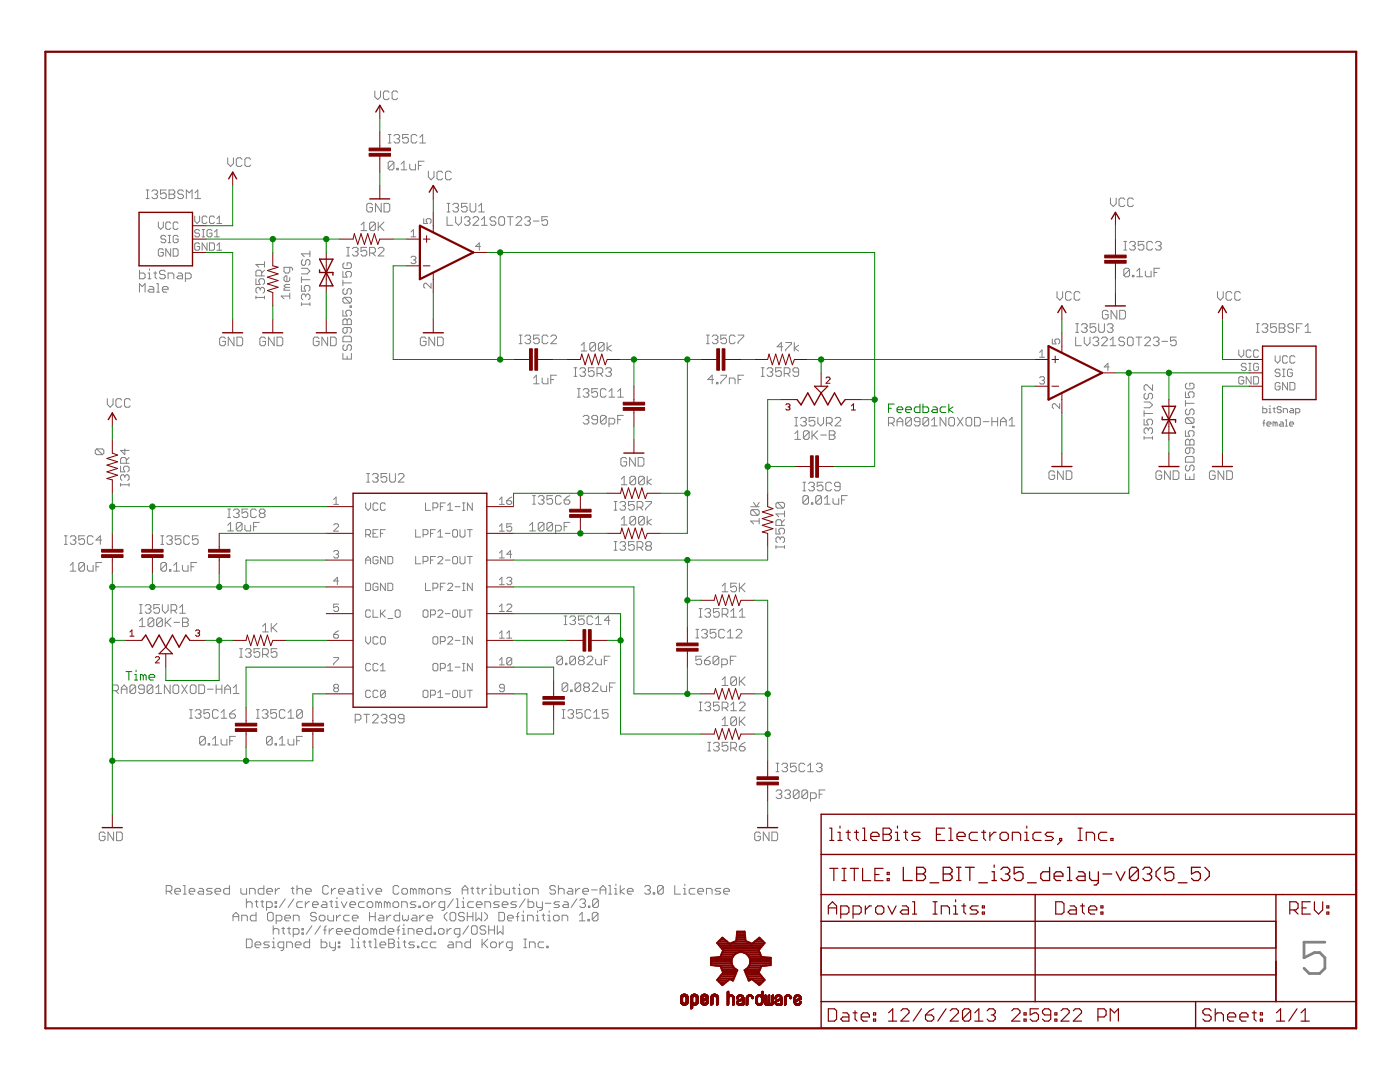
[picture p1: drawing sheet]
<svg xmlns="http://www.w3.org/2000/svg" width="279mm" height="216mm" viewBox="0 0 279 216" stroke-linecap="round" stroke-linejoin="round" font-family="sans-serif">
<path d="M264.4 188h-4.2v3.1l2.1-1h1.1l1 1v2.1l-1 1h-2.1l-1.1-1" fill="none" stroke="#808080" stroke-width=".55"/>
<g fill="none" stroke="#808080" stroke-width=".2">
<path d="M74.8 18.2v1.1l.6 .6 .5-.6v-1.1M77.7 18.4l-.3-.2h-.6l-.3 .2v1.2l.3 .3h.6l.3-.3M79.4 18.4l-.3-.2h-.6l-.2 .2v1.2l.2 .3h.6l.3-.3M29.2 39.6h.5M29.2 37.9h.5M29.4 37.9v1.7M30.3 38.2l.3-.3h.6l.3 .3v.3l-.3 .3M30.9 38.8h.3M31.2 38.8l.3 .3v.2l-.3 .3h-.6l-.3-.3M33.2 37.9h-1.2v.9l.9-.3 .3 .3v.5l-.3 .3h-.6l-.3-.3M33.7 37.9h.9l.3 .3v.3l-.3 .3 .3 .3v.2l-.3 .3h-.9zM33.7 38.8h.9"/>
<path d="M36.6 38.2l-.3-.3h-.5l-.3 .3v.3l.3 .3h.5l.3 .3v.2l-.3 .3h-.5l-.3-.3M37.2 39.6v-1.7l.6 .6 .5-.6v1.7M38.9 39.6h1.1M38.9 38.5l.6-.6v1.7M45.4 31.5v1.1l.6 .6 .6-.6v-1.1M48.3 31.8l-.3-.3h-.5l-.3 .3v1.1l.3 .3h.5l.3-.3M50 31.8l-.3-.3h-.5l-.3 .3v1.1l.3 .3h.5l.3-.3M77.5 28.5h.5M77.5 26.8h.5M77.8 26.8v1.7M78.6 27.1l.3-.3h.6l.3 .3v.3l-.3 .3M78.6 32.4v1.2l-.3 .3h-.5l-.3-.3"/>
<path d="M78.6 32.4l-.3-.2h-.5l-.3 .2v1.2M78.6 32.4l-1.1 1.2M79.2 33.6h.3v.3h-.3zM79.2 27.7h.3M79.5 27.7l.3 .3v.3l-.3 .2h-.6l-.3-.2M80.1 32.7l.5-.5v1.7M80.1 33.9h1.1M81.5 26.8h-1.2v.9l.9-.3 .3 .3v.6l-.3 .2h-.6l-.3-.2M81.8 32.7v.9l.3 .3h.8v-1.2M83.2 27.1l-.3-.3h-.6l-.2 .3v1.2l.2 .2h.6l.3-.2M83.5 33h.6M83.8 28.5h1.1"/>
<path d="M83.8 27.4l.5-.6v1.7M84.6 32.2h-1.1v1.7M85.5 34.2v1.1l.5 .6 .6-.6v-1.1M88.3 34.5l-.2-.3h-.6l-.3 .3v1.1l.3 .3h.6l.2-.3M90.1 34.5l-.3-.3h-.6l-.3 .3v1.1l.3 .3h.6l.3-.3M221.6 39.5v1.1l.6 .6 .6-.6v-1.1M224.5 39.8l-.3-.3h-.6l-.3 .3v1.1l.3 .3h.6l.3-.3M226.2 39.8l-.3-.3h-.6l-.2 .3v1.1l.2 .3h.6l.3-.3M27.8 53.9v1.7h.9l.3-.2v-.6l-.3-.3h-.9M27.8 58.3v-1.7l.6 .6 .6-.6v1.7M29.5 54.5h.3v1.1M29.5 55.6h.6"/>
<path d="M29.8 57.2h.6l.3 .2v.9h-.9l-.3-.3 .3-.3h.9M29.8 53.6v.3M30.7 54.5h.6M31 54.2v1.2l.3 .2M31.3 58.3h.5M31.3 56.6h.3v1.7M31.6 44.3v1l.5 .5 .5-.5v-1M32.4 57.7h1.1v-.3l-.2-.2h-.6l-.3 .2v.6l.3 .3h.6M32.6 49.9l-.3-.3h-.4l-.3 .3v1l.3 .2h.4l.3-.2v-.5h-.5M33 54.2l-.3-.3h-.6l-.3 .3v.3l.3 .3h.6l.3 .3v.3l-.3 .2h-.6l-.3-.2M33.1 47.2l-.3-.2h-.5l-.2 .2v.3l.2 .2h.5l.3 .2v.3l-.3 .2h-.5l-.2-.2M33.5 55.6v-1.1h.9l.3 .3v.8"/>
<path d="M33.6 47h.5M33.6 48.4h.5M33.8 47v1.4M34.1 44.6l-.3-.3h-.5l-.2 .3v.9l.2 .3h.5l.3-.3M34.1 49.6v1.5l-1-1.5v1.5M34.6 49.6h.7l.2 .3v1l-.2 .2h-.7zM35.5 44.6l-.2-.3h-.5l-.2 .3v.9l.2 .3h.5l.2-.3M35.5 47.2l-.2-.2h-.5l-.2 .2v1l.2 .2h.5l.2-.2v-.5h-.4M35.6 54.5h.5l.3 .3v.8h-.8l-.3-.2 .3-.3h.8M37 55.6h.8l.3-.2v-.6l-.3-.3h-.8v1.7M38.9 43.1v1l.4 .5 .5-.5v-1M39.8 46l-.2-.2h-.5l-.2 .2v.3l.2 .2h.5l.2 .3v.2l-.2 .3h-.5l-.2-.3"/>
<path d="M39.8 48.7l-.2-.2h-.5l-.2 .2v1l.2 .2h.5l.2-.2v-.5h-.5M40.3 47.3h.5M40.3 45.8h.5M40.6 45.8v1.5M41.3 43.4l-.2-.3h-.5l-.3 .3v.9l.3 .3h.5l.2-.3M41.3 48.5v1.4l-1-1.4v1.4M41.8 48.5h.7l.3 .2v1l-.3 .2h-.7zM42.3 46l-.2-.2h-.5l-.3 .2v1l.3 .3h.5l.2-.3v-.5h-.5M42.8 47.3h1M42.8 43.4l-.3-.3h-.4l-.3 .3v.9l.3 .3h.4l.3-.3M42.8 46.3l.5-.5v1.5M43.3 44.6h1"/>
<path d="M43.3 43.6l.5-.5v1.5M43.3 49l.5-.5v1.4M43.3 49.9h1M51.1 55.6v1.2h.8l-.3-.6v-.3l.3-.3h.6l.3 .3v.6l-.3 .3M51.1 59.1v.5M51.1 59.4h1.7M51.9 57.6l-.3-.3h-.2l-.3 .3v.6l.3 .3M51.9 57.6l.3-.3h.3l.3 .3v.6l-.3 .3M51.9 57.6v.3M52.2 55.1v-.9l-.3-.3h-.5l-.3 .3v.9h1.7M52.8 52.2v1.1M52.8 59.1v.5"/>
<path d="M52.8 53.9l-.6 .6M52.8 52.8h-1.7l.5 .5M57 57.3l-.3 .3v.3h1.1M57 57.3h.8M57.8 53.3v.9l-.2 .3h-.6l-.3-.3v-.9h1.4l.3 .3v.3M57.8 59.1h-1.7l.6 .5M57.8 55.4v.5l-.2 .3h-.6l-.3-.3v-.5l.3-.3h.3v1.1M57.8 58.5v1.1M57.8 56.8h-.8l-.3 .3 .3 .2M60.2 53.5h1.1l.5 .6-.5 .6h-1.1M60.2 57v1.1h.8l-.3-.8 .3-.3h.6l.2 .3v.5l-.2 .3M60.2 55.2v1.2"/>
<path d="M60.2 55.8h1.6M60.4 51.8l-.2 .3v.6l.2 .2h.3l.3-.2v-.6l.3-.3h.3l.2 .3v.6l-.2 .2M61 59l.3-.3h.3l.2 .3v.5l-.2 .3M61 59l-.3-.3h-.3l-.2 .3v.5l.2 .3M61 59v.2M61.8 50.1v1.1M61.8 50.7h-1.6l.5 .5M68.4 54.2v1.1h.9l-.3-.9 .3-.2h.5l.3 .2v.6l-.3 .3M68.4 55.9v1.1M68.4 56.5h1.7M68.7 52.5l-.3 .2v.6l.3 .3h1.1l.3-.3v-.6l-.3-.2h-.5v.5M68.7 57.6l-.3 .3v.6l.3 .2h.3l.3-.2v-.6l.3-.3h.2l.3 .3v.6l-.3 .2"/>
<path d="M68.7 59.3l-.3 .3v.6l.3 .3h1.1M68.7 59.3h1.1l.3 .3v.6l-.3 .3M68.7 59.3l1.1 1.2M69.2 51.1h.5M69.2 49.4h.5M69.5 49.4v1.7M70.3 49.6l.3-.2h.6l.3 .2v.3l-.3 .3M70.9 50.2h.3M71.2 50.2l.3 .3v.3l-.3 .3h-.6l-.3-.3M72.1 44.9l.5-.6v1.7M72.1 46h1.1M73.2 49.4h-1.1v.8l.8-.3 .3 .3v.6l-.3 .3h-.6l-.2-.3"/>
<path d="M73.8 50.5h.8l.3-.3v-.6l-.3-.2h-.8v1.7M74.3 40.9l-.2-.3h-.6l-.3 .3v1.1l.3 .3h.6l.2-.3v-.6h-.5M74.3 50.5l.6 .6M74.9 44.6l-.3-.3h-.6l-.2 .3v1.1M74.9 44.6v1.1l-.3 .3h-.6l-.2-.3M74.9 44.6l-1.1 1.1M75.5 44.3v1.7M75.5 49.6l.3-.2h.5l.3 .2v.3l-1.1 1.2h1.1M75.8 45.2l.8 .8M76.1 40.6v1.7l-1.2-1.7v1.7M76.6 44.3l-1.1 1.1M76.6 40.6h.9l.3 .3v1.1l-.3 .3h-.9z"/>
<path d="M82 51.4l.3-.3h.5l.2 .3v.2l-.2 .3M82 46.3l.5-.5v1.5M82 47.3h1M82.5 51.9h.3M82.8 51.9l.2 .2v.3l-.2 .2h-.5l-.3-.2M84.6 43.6v1h.7l-.3-.5v-.2l.3-.3h.5l.2 .3v.4l-.2 .3M86 56.5v1l-1-1h-.2l-.2 .3v.5l.2 .2M89.2 43.2v1.8h1.2M89.2 40.6h.6M89.2 42.3h.6M89.5 40.6v1.7M90.4 40.9l.3-.3h.5l.3 .3v.2l-.3 .3"/>
<path d="M90.9 43.2v1.2l.6 .6 .6-.6v-1.2M90.9 41.4h.3M91.2 41.4l.3 .3v.3l-.3 .3h-.5l-.3-.3M92.7 43.5l.2-.3h.6l.3 .3v.3l-.3 .3M93.2 40.6h-1.1v.8l.5-.3h.3l.3 .3v.6l-.3 .3h-.5l-.3-.3M93.2 44.1h.3M93.5 44.1l.3 .3v.3l-.3 .3h-.6l-.2-.3M93.8 40.6v1.4l.3 .3h.6l.3-.3v-1.4M94.4 43.5l.3-.3h.5l.3 .3v.3l-1.1 1.2h1.1M95.5 41.1l.6-.5v1.7M95.5 42.3h1.2M95.9 49.2h-1l.8-.7v1.4"/>
<path d="M96.1 45h1.1M96.1 43.8l.6-.6v1.8M99 43.5l-.3-.3h-.6l-.3 .3v.3l.3 .3h.6l.3 .3v.3l-.3 .3h-.6l-.3-.3M99.8 43.2h.6l.3 .3v1.2l-.3 .3h-.6l-.3-.3v-1.2zM101.3 43.2h1.1M101.8 43.2v1.8M103 43.5l.3-.3h.5l.3 .3v.3l-1.1 1.2h1.1M104.7 43.5l.3-.3h.6l.2 .3v.3l-.2 .3M105.3 44.1h.3M105.6 44.1l.2 .3v.3l-.2 .3h-.6l-.3-.3M106.4 44.1h1.2M109.3 43.2h-1.2v.9l.9-.3 .3 .3v.6l-.3 .3h-.6l-.3-.3"/>
<path d="M210.9 58.2v1.1l.6 .6 .6-.6v-1.1M213.8 58.5l-.3-.3h-.6l-.2 .3v1.1l.2 .3h.6l.3-.3M215.5 58.5l-.3-.3h-.5l-.3 .3v1.1l.3 .3h.5l.3-.3M224.3 49.9h.6M224.3 48.2h.6M224.6 48.2v1.7M225.4 53.8v1.1l-.3 .3h-.5l-.3-.3M225.4 53.8l-.3-.3h-.5l-.3 .3v1.1M225.4 53.8l-1.1 1.1M225.4 48.5l.3-.3h.6l.3 .3v.2l-.3 .3M226 54.9h.3v.3h-.3zM226 49h.3"/>
<path d="M226.3 49l.3 .3v.3l-.3 .3h-.6l-.3-.3M226.9 54.1l.5-.6v1.7M226.9 55.2h1.1M228.3 48.2h-1.1v.8l.8-.3 .3 .3v.6l-.3 .3h-.6l-.2-.3M228.6 54.1v.8l.3 .3h.8v-1.1M230 48.5l-.3-.3h-.5l-.3 .3v1.1l.3 .3h.5l.3-.3M230.3 54.4h.6M230.6 48.5l.3-.3h.6l.2 .3v.2l-.2 .3M231.2 49h.3M231.5 53.5h-1.2v1.7M231.5 49l.2 .3v.3l-.2 .3h-.6l-.3-.3M243 58.2v1.1l.5 .6 .6-.6v-1.1"/>
<path d="M245.8 58.5l-.2-.3h-.6l-.3 .3v1.1l.3 .3h.6l.2-.3M247.5 58.5l-.2-.3h-.6l-.3 .3v1.1l.3 .3h.6l.2-.3M21.4 79.5v1.2l.6 .6 .6-.6v-1.2M24.3 79.8l-.3-.3h-.6l-.3 .3v1.2l.3 .3h.6l.3-.3M26 79.8l-.3-.3h-.6l-.3 .3v1.2l.3 .3h.6l.3-.3M45 67.6l-.3-.3h-.6l-.3 .3v1.1l.3 .3h.6l.3-.3v-.6h-.6M46.7 67.3v1.7l-1.1-1.7v1.7M47.3 67.3h.8l.3 .3v1.1l-.3 .3h-.8zM53 67.6l-.3-.3h-.6l-.2 .3v1.1l.2 .3h.6l.3-.3v-.6h-.6M54.7 67.3v1.7l-1.1-1.7v1.7M55.3 67.3h.8l.3 .3v1.1l-.3 .3h-.8zM60.2 60.7h1.6"/>
<path d="M60.2 60.4v.6M61.8 60.4v.6M63.7 67.6l-.3-.3h-.6l-.3 .3v1.1l.3 .3h.6l.3-.3v-.6h-.6M65.4 67.3v1.7l-1.2-1.7v1.7M66 67.3h.8l.3 .3v1.1l-.3 .3h-.8zM68.4 61.9v1.2h.9l-.3-.9 .3-.3h.5l.3 .3v.6l-.3 .3M68.4 70.5v1.1h1.7v-1.1M68.7 63.6h.3l.3 .3 .3-.3h.2l.3 .3v.9h-1.7v-.9zM68.7 67.1h1.1l.3 .3v.8h-1.7v-.8zM68.7 68.8l-.3 .3v.5l.3 .3h.3l.3-.3v-.5l.3-.3h.2l.3 .3v.5l-.3 .3M69.3 65.3v.9l-.3 .3h-.3l-.3-.3v-.6l.3-.3h1.1l.3 .3v.6l-.3 .3M69.3 63.9v.9"/>
<path d="M69.3 71.1v.5M69.8 61h.3v.3h-.3zM85 67.6l-.3-.3h-.5l-.3 .3v1.1l.3 .3h.5l.3-.3v-.6h-.5M86.7 67.3v1.7l-1.1-1.7v1.7M87.3 67.3h.9l.3 .3v1.1l-.3 .3h-.9zM103.6 68.6h.6M103.6 66.9h.6M103.9 66.9v1.7M104.8 67.2l.3-.3h.5l.3 .3v.2l-.3 .3M105.3 67.7h.3M105.6 67.7l.3 .3v.3l-.3 .3h-.5l-.3-.3M106.5 75.4l.5-.5v1.7"/>
<path d="M106.5 76.6h1.1M107.6 66.9h-1.1v.8l.5-.3h.3l.3 .3v.6l-.3 .3h-.5l-.3-.3M108.2 75.4v.9l.3 .3h.8v-1.2M109.3 67.2l-.2-.3h-.6l-.3 .3v1.1l.3 .3h.6l.2-.3M109.9 75.7h.6M109.9 67.2l.3-.3h.6l.3 .3v.2l-1.2 1.2h1.2M111.1 74.9h-1.2v1.7M114.6 75.1h.5M114.6 73.4h.5M114.9 73.4v1.7M115.2 79.2h.6M115.2 77.6h.6"/>
<path d="M115.5 77.6v1.6M115.7 73.7l.3-.3h.6l.2 .3v.3l-.2 .2M116 68.9l.6-.6v1.7M116 70h1.1M116.3 74.2h.3M116.4 77.8l.3-.2h.5l.3 .2v.3l-.3 .3M116.6 74.2l.2 .3v.3l-.2 .3h-.6l-.3-.3M116.9 78.4h.3M117.2 78.4l.3 .3v.3l-.3 .2h-.5l-.3-.2M118.6 73.4h-1.2v.8l.6-.2h.3l.3 .2v.6l-.3 .3h-.6l-.3-.3M118.9 68.6l-.3-.3h-.6l-.3 .3v1.2M118.9 68.6v1.2l-.3 .2h-.6l-.3-.2"/>
<path d="M118.9 68.6l-1.2 1.2M119.1 74.5h.9l.3-.3v-.5l-.3-.3h-.9v1.7M119.3 77.6h-1.2v.8l.9-.3 .3 .3v.6l-.3 .2h-.6l-.3-.2M119.7 74.5l.6 .6M120.6 68.6l-.3-.3h-.6l-.3 .3v1.2M120.6 68.6v1.2l-.3 .2h-.6l-.3-.2M120.6 68.6l-1.2 1.2M120.9 73.7l.3-.3h.5l.3 .3v.3l-.3 .2M121 77.8l-.3-.2h-.6l-.3 .2v1.2l.3 .2h.6l.3-.2M121.2 68.3v1.7M121.4 74.2h.3M121.5 79.2h1.2"/>
<path d="M121.5 78.1l.6-.5v1.6M121.7 74.2l.3 .3v.3l-.3 .3h-.5l-.3-.3M122 68.9l-.8 .6 .8 .5M123.3 79.2h1.1M123.3 78.1l.5-.5v1.6M141 68.6h.6M141 66.9h.6M141.3 66.9v1.7M142.1 67.2l.3-.3h.6l.3 .3v.2l-.3 .3M142.4 75.7h-1.1l.8-.8v1.7M142.7 67.7h.3M143 76.3h.3v.3h-.3z"/>
<path d="M143 67.7l.3 .3v.3l-.3 .3h-.6l-.3-.3M143.8 74.9h1.2v.3l-1.2 1.1v.3M145 66.9h-1.2v.8l.9-.3 .3 .3v.6l-.3 .3h-.6l-.3-.3M145.6 76.6v-1.2h.8l.3 .3v.9M146.7 67.2l-.3-.3h-.5l-.3 .3v1.1l.3 .3h.5l.3-.3M147.3 75.7h.6M147.3 66.9h1.1v.3l-1.1 1.1v.3M148.4 74.9h-1.1v1.7M151.9 75.1h.6M151.9 73.4h.6M152.2 73.4v1.7M153.1 73.7l.3-.3h.5l.3 .3v.3l-.3 .2"/>
<path d="M153.6 74.2h.3M153.9 74.2l.3 .3v.3l-.3 .3h-.5l-.3-.3M155.9 73.4h-1.1v.8l.8-.2 .3 .2v.6l-.3 .3h-.5l-.3-.3M156.2 69.2h-1.1l.8-.9v1.7M156.5 74.5h.9l.2-.3v-.5l-.2-.3h-.9v1.7M156.8 68.3h1.1v.3l-1.1 1.2v.2M157.1 74.5l.5 .6M158.5 68.3v1.7M159.4 74.2h-.9l-.3-.2v-.3l.3-.3h.6l.3 .3v1.1l-.3 .3h-.6l-.3-.3M159.4 68.9l-.9 .6 .9 .5M207.5 75.4l.2-.2h.5l.2 .2v.2l-.2 .3M207.5 71.3h.9"/>
<path d="M207.5 70.3l.5-.5v1.5M208 75.9h.2M208.2 75.9l.2 .2v.3l-.2 .2h-.5l-.2-.2M210 67.6v1h.8l-.3-.5v-.2l.3-.3h.4l.3 .3v.5l-.3 .2M214.7 67.3v1.7h1.1M214.7 66.3h.5M214.7 64.6h.5M215 64.6v1.7M215.8 64.9l.3-.3h.6l.3 .3v.3l-.3 .2M216.4 67.3v1.1l.6 .6 .5-.6v-1.1M216.4 65.4h.3M216.7 65.4l.3 .3v.3l-.3 .3h-.6l-.3-.3"/>
<path d="M218.1 67.6l.3-.3h.6l.3 .3v.2l-.3 .3M218.7 68.1h.3M218.7 64.6h-1.1v.8l.8-.2 .3 .2v.6l-.3 .3h-.6l-.2-.3M219 68.1l.3 .3v.3l-.3 .3h-.6l-.3-.3M219.3 64.6v1.4l.2 .3h.6l.3-.3v-1.4M219.8 67.6l.3-.3h.6l.3 .3v.2l-1.2 1.2h1.2M221 64.9l.3-.3h.5l.3 .3v.3l-.3 .2M221.1 62.2l-.2-.3h-.6l-.3 .3v1.2l.3 .2h.6l.2-.2v-.6h-.5M221.4 73.2h-1l.7-.7v1.5M221.6 69h1.1M221.6 67.8l.5-.5v1.7M221.6 65.4h.2"/>
<path d="M221.8 65.4l.3 .3v.3l-.3 .3h-.5l-.3-.3M222.9 61.9v1.7l-1.2-1.7v1.7M223.5 61.9h.8l.3 .3v1.2l-.3 .2h-.8zM224.4 67.6l-.3-.3h-.5l-.3 .3v.2l.3 .3h.5l.3 .3v.3l-.3 .3h-.5l-.3-.3M225.3 67.3h.5l.3 .3v1.1l-.3 .3h-.5l-.3-.3v-1.1zM226.7 67.3h1.2M227.3 67.3v1.7M228.4 67.6l.3-.3h.6l.3 .3v.2l-1.2 1.2h1.2M228.6 78.5l-.3 .3v.6l.3 .2h.3l.3-.2v-.6l.2-.3h.3l.3 .3v.6l-.3 .2M230 76.8v1.1l-1.1-1.1h-.3l-.3 .3v.5l.3 .3M230.2 67.6l.2-.3h.6l.3 .3v.2l-.3 .3M230.7 68.1h.3"/>
<path d="M231 68.1l.3 .3v.3l-.3 .3h-.6l-.2-.3M231.9 68.1h1.1M234.7 67.3h-1.1v.8l.9-.3 .2 .3v.6l-.2 .3h-.6l-.3-.3M236.6 78.2v1.1h.8l-.2-.5v-.3l.2-.3h.6l.3 .3v.5l-.3 .3M236.6 79.9v1.1M236.9 76.5l-.3 .3v.5l.3 .3h1.1l.3-.3v-.5l-.3-.3h-.6v.5M247.2 69.8v1l.5 .5 .5-.5v-1M248.2 75.4l-.2-.2h-.5l-.3 .2v1l.3 .2h.5l.2-.2v-.5h-.5M248.7 72.7l-.2-.2h-.5l-.3 .2v.3l.3 .2h.5l.2 .3v.2l-.2 .3h-.5l-.3-.3M249.2 72.5h.5M249.2 74h.5M249.4 72.5v1.5"/>
<path d="M249.7 70.1l-.3-.3h-.4l-.3 .3v.9l.3 .3h.4l.3-.3M249.7 75.2v1.4l-1-1.4v1.4M250.2 75.2h.7l.3 .2v1l-.3 .2h-.7zM250.7 66.3h.6M250.7 64.6h.6M251 64.6v1.7M251.2 70.1l-.3-.3h-.5l-.2 .3v.9l.2 .3h.5l.3-.3M251.2 72.7l-.3-.2h-.5l-.2 .2v1l.2 .3h.5l.3-.3v-.5h-.5M251.9 64.9l.2-.3h.6l.3 .3v.3l-.3 .2M252.4 65.4h.3M252.7 65.4l.3 .3v.3l-.3 .3h-.6l-.2-.3M254.5 71v1l.5 .5 .5-.5v-1"/>
<path d="M254.7 64.6h-1.1v.8l.8-.2 .3 .2v.6l-.3 .3h-.5l-.3-.3M255.3 64.6h.9l.2 .3v.3l-.2 .2 .2 .3v.3l-.2 .3h-.9zM255.3 65.4h.9M255.5 76.6l-.3-.3h-.5l-.2 .3v1l.2 .2h.5l.3-.2v-.5h-.5M255.5 73.9l-.3-.2h-.5l-.2 .2v.2l.2 .3h.5l.3 .2v.3l-.3 .2h-.5l-.2-.2M256 73.7h.5M256 75.1h.5M256.2 73.7v1.4M256.9 76.3v1.5l-.9-1.5v1.5M256.9 71.2l-.2-.2h-.5l-.2 .2v1l.2 .3h.5l.2-.3M257.4 76.3h.8l.2 .3v1l-.2 .2h-.8zM257.9 73.9l-.2-.2h-.5l-.3 .2v1l.3 .2h.5l.2-.2v-.5h-.5"/>
<path d="M258.2 64.9l-.3-.3h-.6l-.3 .3v.3l.3 .2h.6l.3 .3v.3l-.3 .3h-.6l-.3-.3M258.4 71.2l-.2-.2h-.5l-.3 .2v1l.3 .3h.5l.2-.3M258.7 65.4h.6M259.9 64.6h-1.2v1.7M260.5 66.3h1.1M260.5 65.2l.5-.6v1.7M19.3 89.6l-.3 .3v.5l.3 .3h1.1M19.3 89.6h1.1l.3 .3v.5l-.3 .3M19.3 89.6l1.1 1.1M24.1 96.7h1.7M24.1 93v1.1h.8l-.3-.5v-.3l.3-.3h.6l.3 .3v.6l-.3 .2M24.1 96.5v.5"/>
<path d="M24.9 95l.3-.3h.3l.3 .3v.6l-.3 .3M24.9 95l-.3-.3h-.3l-.2 .3v.6l.2 .3M24.9 89.6v1.1l-.8-.8h1.7M24.9 95v.3M25.2 92.4v-.8l-.3-.3h-.6l-.2 .3v.8h1.7M25.8 96.5v.5M25.8 91.3l-.6 .6M66.6 99.7l.5-.5v1.4M73.2 96.2h.5M73.2 94.5h.5M73.5 94.5v1.7M74.3 94.8l.3-.3h.6l.3 .3v.3l-.3 .3"/>
<path d="M74.9 95.4h.3M75.2 95.4l.3 .2v.3l-.3 .3h-.6l-.3-.3M77.2 94.5h-1.1v.9l.5-.3h.3l.3 .3v.5l-.3 .3h-.6l-.2-.3M77.8 94.5v1.4l.3 .3h.5l.3-.3v-1.4M79.5 94.8l.3-.3h.5l.3 .3v.3l-1.1 1.1h1.1M99.7 99.7l.5-.5v1.4M101.1 99.9h.8l.2 .3v.2l-.2 .2h-.5l-.3-.2zM102.1 99.2l-1 .7M106.3 98.9h.5M106.6 98.9v1.7M107.4 99.2l.3-.3h.6l.3 .3v.3l-.3 .3M108 99.8h.3"/>
<path d="M108.3 99.8l.3 .2v.3l-.3 .3h-.6l-.3-.3M110.3 98.9h-1.1v.9l.8-.3 .3 .3v.5l-.3 .3h-.6l-.2-.3M112 99.2l-.3-.3h-.6l-.2 .3v1.1l.2 .3h.6l.3-.3M112.6 99.8h.9l.2 .2v.3l-.2 .3h-.6l-.3-.3zM113.7 98.9l-.5 .3-.6 .6M116.4 83.2l.3-.3h.5l.3 .3v.3l-.3 .2M116.9 83.7h.3M117.2 83.7l.3 .3v.3l-.3 .3h-.5l-.3-.3M119.3 83.7h-.9l-.3-.2v-.3l.3-.3h.6l.3 .3v1.1l-.3 .3h-.6l-.3-.3M121 83.2l-.3-.3h-.6l-.3 .3v1.1M121 83.2v1.1l-.3 .3h-.6l-.3-.3M121 83.2l-1.2 1.1"/>
<path d="M121.5 84.6h.9l.3-.3v-.6l-.3-.2h-.9v1.7M123.3 83.7h.5M124 95.6l.6-.6v1.7M124 96.7h1.1M124.4 82.9h-1.1v1.7M125.1 91.6l-.3-.3h-.6l-.3 .3v1.1l.3 .3h.6l.3-.3v-.6h-.6M126.8 91.3v1.7l-1.2-1.7v1.7M126.9 95.3l-.3-.3h-.6l-.3 .3v1.2M126.9 95.3v1.2l-.3 .2h-.6l-.3-.2M126.9 95.3l-1.2 1.2M127.4 91.3h.8l.3 .3v1.1l-.3 .3h-.8zM128.6 95.3l-.3-.3h-.6l-.3 .3v1.2"/>
<path d="M128.6 95.3v1.2l-.3 .2h-.6l-.3-.2M128.6 95.3l-1.2 1.2M129.2 95v1.7M130 95.6l-.8 .6 .8 .5M158.6 87.7h1.2M158.6 86.5l.6-.5v1.7M158.6 83.3h.6M158.6 85h.6M158.9 83.3v1.7M159.8 83.6l.3-.3h.5l.3 .3v.3l-.3 .2M160.2 97.9h.6M160.2 96.2h.6"/>
<path d="M160.3 84.1h.3M160.5 96.2v1.7M160.6 84.1l.3 .3v.3l-.3 .3h-.5l-.3-.3M161.4 99.2l-.3-.3h-.6l-.3 .3v1.1M161.4 99.2v1.1l-.3 .3h-.6l-.3-.3M161.4 99.2l-1.2 1.1M161.4 96.5l.2-.3h.6l.3 .3v.3l-.3 .3M161.5 86.2v1.2l-.3 .3h-.6l-.3-.3M161.5 86.2l-.3-.2h-.6l-.3 .2v1.2M161.5 86.2l-1.2 1.2M161.9 97.1h.3M162.1 86v1.7"/>
<path d="M162.2 97.1l.3 .3v.3l-.3 .2h-.6l-.2-.2M162.3 86.8l.9 .9M162.6 83.3h-1.1v.8l.8-.2 .3 .2v.6l-.3 .3h-.5l-.3-.3M163.2 86l-1.1 1.1M163.2 83.3v1.1l.6 .6 .6-.6v-1.1M163.8 86.8h1.1M163.9 99.2l-.2-.3h-.6l-.3 .3v1.1M163.9 99.2v1.1l-.2 .3h-.6l-.3-.3M163.9 99.2l-1.1 1.1M164.2 96.2h-1.1v.9l.6-.3h.2l.3 .3v.6l-.3 .2h-.5l-.3-.2M164.5 99.5l.6-.6v1.7M164.9 84.4h.9l.3-.3v-.5l-.3-.3h-.9v1.7"/>
<path d="M165.5 86h.8l.3 .2v.3l-.3 .3 .3 .3v.3l-.3 .3h-.8zM165.5 86.8h.8M165.5 84.4l.6 .6M165.9 96.5l-.2-.3h-.6l-.3 .3v1.2l.3 .2h.6l.2-.2M166.2 99.5v.8l.3 .3h.9v-1.1M166.6 83.6l.3-.3h.6l.3 .3v.3l-1.2 1.1h1.2M167.7 97.1h-.9l-.3-.3v-.3l.3-.3h.6l.3 .3v1.2l-.3 .2h-.6l-.3-.2M168 99.8h.5M169.1 98.9h-1.1v1.7M177.3 84.4h.9l.3-.3v-.5l-.3-.3h-.9v1.7M177.9 84.4l.6 .6M179 85v-1.1l.6-.6 .6 .6v1.1"/>
<path d="M179 84.1h1.2M181.9 83.6v1.1l-.3 .3h-.6l-.3-.3M181.9 83.6l-1.2 1.1M181.9 83.6l-.3-.3h-.6l-.3 .3v1.1M183.6 84.1h-.8l-.3-.2v-.3l.3-.3h.5l.3 .3v1.1l-.3 .3h-.5l-.3-.3M185.3 83.6l-.3-.3h-.5l-.3 .3v1.1M185.3 83.6v1.1l-.3 .3h-.5l-.3-.3M185.3 83.6l-1.1 1.1M185.9 85h1.1M185.9 83.9l.6-.6v1.7M188.8 83.3v1.7l-1.2-1.7v1.7M189.6 83.3h.6l.3 .3v1.1l-.3 .3h-.6l-.2-.3v-1.1z"/>
<path d="M191.1 83.3l1.1 1.7M192.2 83.3l-1.1 1.7M192.8 83.6l.3-.3h.6l.2 .3v1.1l-.2 .3h-.6l-.3-.3zM194.5 83.3h.9l.2 .3v1.1l-.2 .3h-.9zM196.2 84.1h1.2M198 84.1h1.1M198 83.3v1.7M199.1 83.3v1.7M199.7 84.1h1.1M199.7 85v-1.1l.5-.6 .6 .6v1.1M201.4 85h1.1M201.4 83.9l.6-.6v1.7"/>
<path d="M210.5 94.3l-.3-.3h-.6l-.3 .3v1.1l.3 .3h.6l.3-.3v-.6h-.6M211.5 80.5v1l-1-1h-.2l-.3 .3v.5l.3 .2M212.2 94v1.7l-1.1-1.7v1.7M212.8 94h.8l.3 .3v1.1l-.3 .3h-.8zM228.3 83.7v1.1h.9l-.3-.9 .3-.2h.5l.3 .2v.6l-.3 .3M228.3 87.4h1.7M228.3 81.9v1.2M228.3 87.1v.6M228.3 82.5h1.7M228.3 80.2h1.1l.6 .6-.6 .6h-1.1M229.2 85.7l-.3-.3h-.3l-.3 .3v.5l.3 .3M229.2 85.7l.2-.3h.3l.3 .3v.5l-.3 .3"/>
<path d="M229.2 85.7v.2M230 87.1v.6M231.8 94.3l-.3-.3h-.5l-.3 .3v1.1l.3 .3h.5l.3-.3v-.6h-.5M233.6 94v1.7l-1.2-1.7v1.7M234.1 94h.9l.3 .3v1.1l-.3 .3h-.9zM236.6 94.5v1.2h1.7v-1.2M236.6 85.9v1.2h.8l-.2-.6v-.3l.2-.3h.6l.3 .3v.6l-.3 .3M236.6 87.9l.3-.2h.3l.2 .2 .3-.2h.3l.3 .2v.9h-1.7zM236.6 80.5h1.7M236.9 92.8l-.3 .3v.6l.3 .3h.3l.2-.3v-.6l.3-.3h.3l.3 .3v.6l-.3 .3M236.9 81.6l-.3 .3v.6l.3 .3h.3l.2-.3v-.6l.3-.3h.3l.3 .3v.6l-.3 .3M236.9 83.4l-.3 .2v.6l.3 .3h1.1"/>
<path d="M236.9 91.1h1.1l.3 .3v.8h-1.7v-.8zM236.9 83.4h1.1l.3 .2v.6l-.3 .3M236.9 83.4l1.1 1.1M237.4 89.4v.8l-.2 .3h-.3l-.3-.3v-.5l.3-.3h1.1l.3 .3v.5l-.3 .3M237.4 87.9v.9M237.4 95.1v.6M238 85.1h.3v.2h-.3zM242.5 94.3l-.3-.3h-.5l-.3 .3v1.1l.3 .3h.5l.3-.3v-.6h-.6M244.2 94v1.7l-1.1-1.7v1.7M244.8 94h.9l.3 .3v1.1l-.3 .3h-.9zM252 84.4h.4M252 81.1v1.3h.6l.2-.3v-.4l-.2-.2h-.6"/>
<path d="M252.4 83.8l-.2 .2v1M252.8 84.6h.9l-.3-.4h-.4l-.2 .2v.4l.2 .2h.4M253.3 82.4h.4M253.3 81.5h.1v.9M253.4 80.9v.2M254.1 81.5h.4M254.3 81.3v.8l.2 .3M254.5 84.4l.2-.2 .2 .2v.6M254.5 84.4l-.4-.2v.8M254.5 84.4v.6M255.5 84.2h.4l.2 .2v.6h-.6l-.2-.2 .2-.2h.6M255.7 81.3l-.2-.2h-.4l-.2 .2 .2 .4h.4l.2 .2-.2 .5h-.4l-.2-.3"/>
<path d="M256.1 82.4v-.9h.6l.2 .2v.7M256.5 85h.4M256.5 83.8h.2v1.2M257.3 84.6h.9l-.2-.4h-.4l-.3 .2v.4l.3 .2h.4M257.6 81.5h.4l.2 .2v.7h-.6l-.3-.3 .3-.2h.6M258.6 82.4h.6l.2-.3v-.4l-.2-.2h-.6v1.3M12.8 108.6h.6M12.8 106.9h.6M13.1 106.9v1.7M14 107.2l.3-.3h.6l.2 .3v.3l-.2 .3M14 114h1.1M14 112.8l.6-.6v1.8"/>
<path d="M14.6 107.8h.3M14.9 107.8l.2 .3v.2l-.2 .3h-.6l-.3-.3M16.9 112.5l-.3-.3h-.6l-.3 .3v1.2M16.9 112.5v1.2l-.3 .3h-.6l-.3-.3M16.9 106.9h-1.2v.9l.6-.3h.3l.3 .3v.5l-.3 .3h-.6l-.3-.3M16.9 112.5l-1.2 1.2M17.4 112.8v.9l.3 .3h.9v-1.2M18.6 107.2l-.3-.3h-.6l-.3 .3v1.1l.3 .3h.6l.3-.3M19.2 113.1h.5M20.3 112.2h-1.1v1.8M20.3 107.8h-1.1l.8-.9v1.7M32.1 108.6h.6"/>
<path d="M32.1 106.9h.6M32.4 106.9v1.7M33.2 112.5l-.2-.3h-.6l-.3 .3v1.2M33.2 112.5v1.2l-.2 .3h-.6l-.3-.3M33.2 112.5l-1.1 1.2M33.3 107.2l.2-.3h.6l.3 .3v.3l-.3 .3M33.8 107.8h.3M33.8 113.7h.3v.3h-.3zM34.1 107.8l.3 .3v.2l-.3 .3h-.6l-.2-.3M34.7 114h1.1M34.7 112.8l.5-.6v1.8M36.1 106.9h-1.1v.9l.8-.3 .3 .3v.5l-.3 .3h-.6l-.2-.3"/>
<path d="M36.4 112.8v.9l.3 .3h.8v-1.2M37.8 107.2l-.3-.3h-.5l-.3 .3v1.1l.3 .3h.5l.3-.3M38.1 113.1h.6M39.3 112.2h-1.2v1.8M39.5 106.9h-1.1v.9l.9-.3 .2 .3v.5l-.2 .3h-.6l-.3-.3M45.4 105.9h1.2M45.4 104.8l.6-.6v1.7M45.4 103.3h.6M45.4 101.6h.6M45.7 101.6v1.7M46.6 101.9l.3-.3h.5l.3 .3v.2l-.3 .3M47.2 102.4h.2"/>
<path d="M47.4 102.4l.3 .3v.3l-.3 .3h-.5l-.3-.3M48.3 104.5v1.2l-.3 .2h-.5l-.3-.2M48.3 104.5l-.3-.3h-.5l-.3 .3v1.2M48.3 104.5l-1.1 1.2M48.9 104.8v.9l.3 .2h.8v-1.1M49.4 101.6h-1.1v.8l.9-.3 .2 .3v.6l-.2 .3h-.6l-.3-.3M50.6 105.1h.6M51.2 101.9l-.3-.3h-.6l-.3 .3v1.1l.3 .3h.6l.3-.3M51.8 104.2h-1.2v1.7M52 102.4l-.2 .3v.3l.2 .3h.6l.3-.3v-.3l-.3-.3M52 102.4l-.2-.3v-.2l.2-.3h.6l.3 .3v.2l-.3 .3M52 102.4h.6"/>
<path d="M66.6 104.8l.2-.3h.5l.3 .3v.2l-1 1h1M66.6 110.1l.2-.2h.5l.3 .2v.2l-.3 .3M66.6 100.6h1M67.1 110.6h.2M67.3 110.6l.3 .2v.3l-.3 .2h-.5l-.2-.2M67.6 115.9h-1l.7-.7v1.5M73 116.4h.7l.3 .2v1l-.3 .2h-.7zM73 100.4v.9l.5 .5 .5-.5v-.9M73 106.7h.7l.3-.3v-.5l-.3-.2h-.7v1.5M73 112.5v-1l.5-.5 .5 .5v1M73 111.8h1M73.5 106.7l.5 .5"/>
<path d="M74.4 106.4h.5M75.4 111.3l-.2-.3h-.5l-.3 .3v.9l.3 .3h.5l.2-.3v-.4h-.5M75.4 116.6l-.2-.2h-.5l-.3 .2v1l.3 .2h.5l.2-.2v-.5h-.5M75.4 100.6l-.2-.2h-.5l-.3 .2v1l.3 .2h.5l.2-.2M75.4 105.7h-1v1.5h1M75.9 106.4h.5M76.9 111v1.5l-1-1.5v1.5M76.9 116.4v1.4l-1-1.4v1.4M76.9 100.6l-.2-.2h-.5l-.3 .2v1l.3 .2h.5l.2-.2M76.9 105.7h-1v1.5M77.4 116.4h.7l.3 .2v1l-.3 .2h-.7zM77.4 111h.7l.3 .3v.9l-.3 .3h-.7z"/>
<path d="M83 105.7v1.5h.9M83 111v1.5h.9M84.4 106.7h.8l.2-.3v-.5l-.2-.2h-.8v1.5M84.4 112h.8l.2-.2v-.5l-.2-.3h-.8v1.5M84.9 100.4v1.4h1M84.9 116.4v1.4h1M85.9 106.4h.5M85.9 111.8h.5M86.4 101.3h.7l.3-.2v-.5l-.3-.2h-.7v1.4M86.4 117.3h.7l.3-.2v-.5l-.3-.2h-.7v1.4M86.9 105.7h-1v1.5M86.9 111h-1v1.5"/>
<path d="M87.4 107.2h1M87.4 111.3l.2-.3h.5l.3 .3v.2l-1 1h1M87.4 106.2l.5-.5v1.5M87.9 117.1h.5M87.9 101.1h.5M88.9 100.4h-1v1.4M88.9 116.4h-1v1.4M88.9 106.4h.9M88.9 111.8h.9M89.3 100.8l.5-.4v1.4M89.3 116.6l.3-.2h.5l.2 .2v.3l-1 .9h1M89.3 101.8h1"/>
<path d="M90.3 111.3l.3-.3h.5l.2 .3v.9l-.2 .3h-.5l-.3-.3zM90.6 105.7h.5l.2 .2v1l-.2 .3h-.5l-.3-.3v-1zM90.8 117.1h1M90.8 101.1h1M91.8 105.7v1.2l.3 .3h.4l.3-.3v-1.2M91.8 111v1.2l.3 .3h.4l.3-.3v-1.2M92.3 100.4h.5M92.3 116.4h.5M92.3 101.8h.5M92.3 117.8h.5M92.5 100.4v1.4M92.5 116.4v1.4"/>
<path d="M93.3 105.7h1M93.3 111h1M93.8 105.7v1.5M93.8 111v1.5M94.3 100.4v1.4l-1-1.4v1.4M94.3 116.4v1.4l-1-1.4v1.4M99.7 100.6h.9M99.7 106h.9M99.7 111.3h.9M99.7 105l.5-.5v1.5M99.7 110.3l.5-.4v1.4M99.7 115.7l.5-.5v1.5"/>
<path d="M99.7 116.7h.9M101.1 115.4l.3-.2h.5l.2 .2v.3l-.2 .2M101.6 115.9h.3M101.9 115.9l.2 .3v.2l-.2 .3h-.5l-.3-.3M102.1 104.5h-1v.8l.5-.3h.3l.2 .3v.4l-.2 .3h-.5l-.3-.3M102.1 110.6h-1l.8-.7v1.4M105.7 104.8l.6-.6v1.7M105.7 105.9h1.1M106.3 100.6h.5M108.6 104.5l-.3-.3h-.6l-.3 .3v1.2M108.6 104.5v1.2l-.3 .2h-.6l-.3-.2M108.6 104.5l-1.2 1.2"/>
<path d="M110.3 104.5v1.2l-.3 .2h-.6l-.2-.2M110.3 104.5l-.3-.3h-.6l-.2 .3v1.2M110.3 104.5l-1.1 1.2M110.9 105.9h.8l.3-.2v-.6l-.3-.3h-.8v1.7M112.6 105.1h.6M113.7 104.2h-1.1v1.7M122.6 101.8h.5M122.6 100.1h.5M122.6 109.8h.5M122.6 108.1h.5M122.9 100.1v1.7M122.9 108.1v1.7"/>
<path d="M123.7 100.4l.3-.3h.6l.2 .3v.2l-.2 .3M123.7 108.4l.3-.3h.6l.2 .3v.2l-.2 .3M124 103.6l.6-.6v1.8M124 104.8h1.1M124.3 100.9h.3M124.3 108.9h.3M124.6 100.9l.2 .3v.3l-.2 .3h-.6l-.3-.3M124.6 108.9l.2 .3v.3l-.2 .3h-.6l-.3-.3M126.6 100.1h-1.2v.8l.9-.3 .3 .3v.6l-.3 .3h-.6l-.3-.3M126.6 108.1h-1.2v.8l.6-.3h.3l.3 .3v.6l-.3 .3h-.6l-.3-.3M126.9 103.3l-.3-.3h-.6l-.3 .3v1.2M126.9 103.3v1.2l-.3 .3h-.6l-.3-.3"/>
<path d="M126.9 103.3l-1.2 1.2M127.1 101.2h.9l.3-.3v-.5l-.3-.3h-.9v1.7M127.1 109.2h.9l.3-.3v-.5l-.3-.3h-.9v1.7M127.7 101.2l.6 .6M127.7 109.2l.6 .6M128.6 103.3l-.3-.3h-.6l-.3 .3v1.2M128.6 103.3v1.2l-.3 .3h-.6l-.3-.3M128.6 103.3l-1.2 1.2M128.9 100.1h1.1v.3l-1.1 1.1v.3M129.2 103v1.8M129.2 108.9l-.3-.3v-.2l.3-.3h.5l.3 .3v.2l-.3 .3M129.2 108.9l-.3 .3v.3l.3 .3h.5l.3-.3v-.3l-.3-.3"/>
<path d="M129.2 108.9h.5M130 103.6l-.8 .6 .8 .6M144.1 116.9l.6-.5v1.7M144.1 118.1h1.2M147 116.4h-1.2v.8l.6-.3h.3l.3 .3v.6l-.3 .3h-.6l-.3-.3M147.6 116.4v1.7M147.8 117.2l.9 .9M148.7 116.4l-1.1 1.1M149.8 101.1h1.7M150.1 101.7h1.1l.3 .3v.6l-.3 .2M150.1 101.7l-.3 .3v.6l.3 .2h1.1M150.1 101.7l1.1 1.1"/>
<path d="M150.4 100.2l.6 .9 .5-.9M151.5 104h-1.7l.6 .5M151.5 103.4v1.1M154.9 105.4v1.2h.8l-.3-.9 .3-.3h.6l.3 .3v.6l-.3 .3M154.9 109.1h1.7M154.9 108.9v.5M155.1 100.2h1.2l.3 .3v.6l-.3 .3M155.1 100.2l-.2 .3v.6l.2 .3h1.2M155.1 100.2l1.2 1.2M155.7 107.4l-.3-.3h-.3l-.2 .3v.6l.2 .3M155.7 107.4l.3-.3h.3l.3 .3v.6l-.3 .3M155.7 107.4v.3"/>
<path d="M156 104.8v-.8l-.3-.3h-.6l-.2 .3v.8h1.7M156.6 102.6h-1.7l.5 .5M156.6 102v1.1M156.6 108.9v.5M156.6 103.7l-.6 .6M161.9 100.3h.3v.3h-.3zM164.5 100.6h1.2M22.5 137.8h.8l.3-.3v-.6l-.3-.2h-.8v1.7M23.1 137.8l.5 .6M24.2 138.4v-1.2l.6-.5 .5 .5v1.2M24.2 137.5h1.1M27.1 136.9l-.3-.2h-.6l-.3 .2v1.2"/>
<path d="M27.1 136.9v1.2l-.3 .3h-.6l-.3-.3M27.1 136.9l-1.2 1.2M27.8 123.9l.6-.6v1.7M27.8 125h1.2M27.8 122.4h.6M27.8 120.6h.6M28.1 120.6v1.8M28.8 137.5h-.9l-.3-.3v-.3l.3-.2h.6l.3 .2v1.2l-.3 .3h-.6l-.3-.3M29 120.9l.3-.3h.5l.3 .3v.3l-.3 .3M29.5 121.5h.3M29.8 121.5l.3 .3v.3l-.3 .3h-.5l-.3-.3M30.5 136.9l-.3-.2h-.5l-.3 .2v1.2"/>
<path d="M30.5 136.9v1.2l-.3 .3h-.5l-.3-.3M30.5 136.9l-1.1 1.2M30.7 123.6l-.3-.3h-.6l-.3 .3v1.2M30.7 123.6v1.2l-.3 .2h-.6l-.3-.2M30.7 123.6l-1.2 1.2M31.1 138.4h1.1M31.1 137.2l.6-.5v1.7M31.8 120.6h-1.1v.9l.8-.3 .3 .3v.6l-.3 .3h-.5l-.3-.3M32.4 123.6l-.3-.3h-.5l-.3 .3v1.2M32.4 120.6v1.2l.6 .6 .5-.6v-1.2M32.4 123.6v1.2l-.3 .2h-.5l-.3-.2M32.4 123.6l-1.1 1.2"/>
<path d="M33 123.3v1.7M33.3 124.2l.8 .8M34 136.7v1.7l-1.2-1.7v1.7M34.1 123.3l-1.1 1.2M34.1 121.8h.9l.3-.3v-.6l-.3-.3h-.9v1.8M34.5 136.9l.3-.2h.6l.3 .2v1.2l-.3 .3h-.6l-.3-.3zM34.7 124.2h1.2M34.7 121.8l.6 .6M35.9 121.2l.5-.6v1.8M35.9 122.4h1.1M36.3 136.7l1.1 1.7M36.4 123.3h.9l.3 .3v.3l-.3 .3 .3 .3v.3l-.3 .2h-.9z"/>
<path d="M36.4 124.2h.9M37.4 136.7l-1.1 1.7M38 136.9l.2-.2h.6l.3 .2v1.2l-.3 .3h-.6l-.2-.3zM39.7 136.7h.9l.2 .2v1.2l-.2 .3h-.9zM41.4 137.5h1.1M43.1 137.5h1.2M43.1 136.7v1.7M44.3 136.7v1.7M44.9 138.4v-1.2l.5-.5 .6 .5v1.2M44.9 137.5h1.1M46.6 137.2l.5-.5v1.7M46.6 138.4h1.1"/>
<path d="M47.8 131.1h.6M47.8 129.4h.6M48.1 129.4v1.7M49 129.7l.3-.3h.5l.3 .3v.3l-.3 .3M49.5 130.3h.3M49.8 130.3l.3 .3v.3l-.3 .2h-.5l-.3-.2M51.8 129.4h-1.1v.9l.8-.3 .3 .3v.6l-.3 .2h-.5l-.3-.2M52.4 125l.6-.6v1.7M52.4 126.1h1.2M52.4 130.6h.9l.3-.3v-.6l-.3-.3h-.9v1.7M53 130.6l.6 .5M54.1 124.4v1.7"/>
<path d="M54.4 125.2l.9 .9M55.3 129.4h-1.2v.9l.9-.3 .3 .3v.6l-.3 .2h-.6l-.3-.2M55.3 124.4l-1.2 1.1M66.6 126.6h.7l.3 .3v.2l-.3 .2h-.5l-.2-.2zM66.6 131.2h1v.3l-1 .9v.3M66.8 137.3l-.2-.3v-.2l.2-.3h.5l.3 .3v.2l-.3 .3M66.8 137.3l-.2 .2v.3l.2 .2h.5l.3-.2v-.3l-.3-.2M66.8 137.3h.5M67.6 120.5h-1v.8l.5-.3h.2l.3 .3v.5l-.3 .2h-.5l-.2-.2M67.6 125.9l-.5 .2-.5 .5M73 127v1l.5 .5 .5-.5v-1M74 132.6l-.3-.2h-.5l-.2 .2v1l.2 .3h.5l.3-.3"/>
<path d="M74 122l-.3-.3h-.5l-.2 .3v.9l.2 .3h.5l.3-.3M74 138l-.3-.3h-.5l-.2 .3v.9l.2 .3h.5l.3-.3M74.4 121.7v1.5h1M75.4 132.6l-.2-.2h-.5l-.3 .2v1l.3 .3h.5l.2-.3M75.4 127.3l-.2-.3h-.5l-.3 .3v1l.3 .2h.5l.2-.2M75.4 138l-.2-.3h-.5l-.3 .3v.9l.3 .3h.5l.2-.3M75.9 127.3l.3-.3h.5l.2 .3v1l-.2 .2h-.5l-.3-.2zM75.9 121.7v1.5M75.9 133.9h1M75.9 132.9l.5-.5v1.5M76.2 122.4l.7 .8M76.9 138v.9l-.2 .3h-.5l-.3-.3"/>
<path d="M76.9 138l-.2-.3h-.5l-.3 .3v.9M76.9 121.7l-1 1M76.9 138l-1 .9M77.4 123.4h1M78.9 122l.2-.3h.5l.3 .3v.9l-.3 .3h-.5l-.2-.3zM84.4 138l.3-.3h.5l.2 .3v.9l-.2 .3h-.5l-.3-.3zM84.7 121.7h.5l.2 .3v.9l-.2 .3h-.5l-.3-.3v-.9zM85.9 122.7h.7l.3-.3v-.4l-.3-.3h-.7v1.5M85.9 138.7h.7l.3-.2v-.5l-.3-.3h-.7v1.5M86.6 132.4h.5l.3 .2v1l-.3 .3h-.5l-.2-.3v-1zM86.6 127h.5l.3 .3v1l-.3 .2h-.5l-.2-.2v-1zM87.4 122l.2-.3h.5l.3 .3v.2l-1 1h1"/>
<path d="M87.4 139.2h1M87.4 138.2l.5-.5v1.5M87.9 133.4h.7l.3-.3v-.5l-.3-.2h-.7v1.5M87.9 128h.7l.3-.2v-.5l-.3-.3h-.7v1.5M88.9 138.5h.9M88.9 122.4h.9M89.3 132.9l.5-.5v1.5M89.3 127.3l.3-.3h.5l.2 .3v.2l-1 1h1M89.3 133.9h1M90.6 121.7h.5l.2 .3v.9l-.2 .3h-.5l-.3-.3v-.9zM90.6 137.7h.5l.2 .3v.9l-.2 .3h-.5l-.3-.3v-.9zM90.8 133.1h1"/>
<path d="M90.8 127.8h1M91.8 121.7v1.2l.3 .3h.4l.3-.3v-1.2M91.8 137.7v1.2l.3 .3h.4l.3-.3v-1.2M92.3 132.4h.5M92.3 127h.5M92.3 128.5h.5M92.3 133.9h.5M92.5 127v1.5M92.5 132.4v1.5M93.3 121.7h1M93.3 137.7h1M93.8 121.7v1.5"/>
<path d="M93.8 137.7v1.5M94.3 127v1.5l-1-1.5v1.5M94.3 132.4v1.5l-1-1.5v1.5M99.7 122h.9M99.7 127.3h.9M99.7 131.7l.5-.5v1.5M99.7 121l.5-.5v1.5M99.7 126.4l.5-.5v1.4M99.7 132.7h.9M100.6 137.3h-.7l-.2-.3v-.2l.2-.3h.5l.2 .3v1l-.2 .2h-.5l-.2-.2M101.1 120.8l.3-.3h.5l.2 .3v.2l-1 1h1M101.1 127.3h1"/>
<path d="M101.1 126.4l.5-.5v1.4M102.1 131.5l-.2-.3h-.5l-.3 .3v.9M102.1 131.5v.9l-.2 .3h-.5l-.3-.3M102.1 131.5l-1 .9M112.3 131.2l-.3-.3h-.6l-.3 .3v1.2M112.3 131.2v1.2l-.3 .2h-.6l-.3-.2M112.3 131.2l-1.2 1.2M112.6 124.6h.5M112.6 122.9h.5M112.9 132.4h.2v.2h-.2zM112.9 122.9v1.7M113.3 136.5l-.3-.2h-.5l-.3 .2v1.2"/>
<path d="M113.3 136.5v1.2l-.3 .3h-.5l-.3-.3M113.3 136.5l-1.1 1.2M113.7 123.2l.3-.3h.6l.3 .3v.3l-.3 .3M113.9 137.7h.3v.3h-.3zM114.3 123.8h.3M114.6 123.8l.3 .3v.3l-.3 .2h-.6l-.3-.2M114.9 131.2v1.2l-.3 .2h-.6l-.3-.2M114.9 131.2l-.3-.3h-.6l-.3 .3v1.2M114.9 131.2l-1.2 1.2M115.7 131.8l-.3-.3v-.3l.3-.3h.6l.3 .3v.3l-.3 .3M115.7 131.8l-.3 .3v.3l.3 .2h.6l.3-.2v-.3l-.3-.3M115.7 131.8h.6"/>
<path d="M115.9 136.5l-.3-.2h-.6l-.2 .2v1.2M115.9 136.5v1.2l-.3 .3h-.6l-.2-.3M115.9 136.5l-1.1 1.2M116.6 122.9h-1.2v.9l.6-.3h.3l.3 .3v.6l-.3 .2h-.6l-.3-.2M116.8 137.1l-.3-.3v-.3l.3-.2h.5l.3 .2v.3l-.3 .3M116.8 137.1l-.3 .3v.3l.3 .3h.5l.3-.3v-.3l-.3-.3M116.8 137.1h.5M117.2 131.2l.2-.3h.6l.3 .3v.3l-1.1 1.1h1.1M118.2 136.5l.3-.2h.5l.3 .2v.3l-1.1 1.2h1.1M118.3 123.2l-.3-.3h-.6l-.2 .3v1.2l.2 .2h.6l.3-.2M118.9 123.5l.5-.6v1.7M118.9 131.5v.9l.3 .2h.8v-1.1"/>
<path d="M118.9 124.6h1.1M119.9 136.8v.9l.3 .3h.9v-1.2M120.6 131.8h.6M121.6 137.1h.6M121.7 130.9h-1.1v1.7M121.7 123.8h-1.1l.9-.9v1.7M122.8 136.3h-1.2v1.7M138.9 127.3h.5M138.9 125.6h.5M139.1 125.6v1.7M139.5 123.1h.6M139.5 121.4h.6"/>
<path d="M139.8 121.4v1.7M140 130.9h-1.1v.9l.8-.3 .3 .3v.6l-.3 .2h-.6l-.2-.2M140 125.9l.3-.3h.6l.3 .3v.3l-.3 .2M140.6 131.8h.8l.3 .3v.3l-.3 .2h-.5l-.3-.2zM140.6 126.4h.3M140.7 121.7l.3-.3h.5l.3 .3v.3l-.3 .3M140.9 126.4l.3 .3v.3l-.3 .3h-.6l-.3-.3M141.2 122.3h.3M141.5 122.3l.3 .3v.3l-.3 .2h-.5l-.3-.2M141.7 130.9l-.5 .3-.6 .6M142.9 125.6h-1.2v.8l.6-.2h.3l.3 .2v.6l-.3 .3h-.6l-.3-.3M143.4 131.2l-.2-.3h-.6l-.3 .3v1.2"/>
<path d="M143.4 131.2v1.2l-.2 .2h-.6l-.3-.2M143.4 131.2l-1.1 1.2M143.5 121.4h-1.1v.9l.9-.3 .2 .3v.6l-.2 .2h-.6l-.3-.2M144 132.6h.9l.3-.2v-.6l-.3-.3h-.9v1.7M144.1 135.6l.6-.5v1.7M144.1 136.8h1.2M144.1 122.6h.9l.3-.3v-.6l-.3-.3h-.9v1.7M144.6 125.9l-.3-.3h-.6l-.3 .3v1.1l.3 .3h.6l.3-.3M144.7 122.6l.6 .5M145.2 126.2l.6-.6v1.7M145.2 127.3h1.1M145.8 131.8h.5"/>
<path d="M145.8 123.1h1.2M145.8 122l.6-.6v1.7M146.9 130.9h-1.1v1.7M146.9 125.9l.3-.3h.5l.3 .3v.3l-1.1 1.1h1.1M147 135.4l-.3-.3h-.6l-.3 .3v1.1M147 135.4v1.1l-.3 .3h-.6l-.3-.3M147 135.4l-1.2 1.1M147.6 135.1v1.7M147.6 123.1h1.1M147.6 122l.5-.6v1.7M147.8 135.9l.9 .9M148.7 135.1l-1.1 1.1"/>
<path d="M37.8 143.3h.6M37.8 141.6h.6M38.1 141.6v1.7M39 141.9l.3-.3h.5l.3 .3v.3l-.3 .3M39.5 142.5h.3M39.8 142.5l.3 .2v.3l-.3 .3h-.5l-.3-.3M41 147.2l-.3-.3h-.6l-.3 .3v1.2M41 147.2v1.2l-.3 .3h-.6l-.3-.3M41 147.2l-1.2 1.2M41.6 148.4h.2v.3h-.2zM41.8 141.6h-1.1v.9l.6-.3h.3l.2 .3v.5l-.2 .3h-.6l-.3-.3M42.4 148.7h1.2"/>
<path d="M42.4 147.5l.6-.6v1.8M43.6 141.9l-.3-.3h-.6l-.3 .3v1.1l.3 .3h.6l.3-.3M44.1 147.5v.9l.3 .3h.9v-1.2M44.1 143.3h1.2M44.1 142.2l.6-.6v1.7M45.8 142.5h.9l.3 .2v.3l-.3 .3h-.6l-.3-.3zM45.8 147.8h.6M47 146.9h-1.2v1.8M47 141.6l-.6 .3-.6 .6M51.2 143.3h.6M51.2 141.6h.6M51.5 141.6v1.7"/>
<path d="M52.3 141.9l.3-.3h.6l.3 .3v.3l-.3 .3M52.9 142.5h.3M53.2 142.5l.3 .2v.3l-.3 .3h-.6l-.3-.3M54.3 147.2v1.2l-.3 .3h-.5l-.3-.3M54.3 147.2l-.3-.3h-.5l-.3 .3v1.2M54.3 147.2l-1.1 1.2M54.9 148.4h.3v.3h-.3zM55.2 141.6h-1.2v.9l.9-.3 .3 .3v.5l-.3 .3h-.6l-.3-.3M55.8 148.7h1.1M55.8 147.5l.5-.6v1.8M56.9 141.9l-.3-.3h-.6l-.2 .3v1.1l.2 .3h.6l.3-.3M57.5 147.5v.9l.3 .3h.8v-1.2"/>
<path d="M57.5 142.2l.6-.6v1.7M57.5 143.3h1.1M59.2 147.8h.6M60.3 141.9v1.1l-.3 .3h-.5l-.3-.3M60.3 141.9l-.3-.3h-.5l-.3 .3v1.1M60.3 146.9h-1.1v1.8M60.3 141.9l-1.1 1.1M70.9 143.7h.8l.3-.3v-.6l-.3-.3h-.8v1.8M72.6 142.5h1.1M73.2 142.5v1.8M74.3 142.8l.3-.3h.6l.3 .3v.3l-1.2 1.2h1.2M76.1 142.8l.2-.3h.6l.3 .3v.3l-.3 .3"/>
<path d="M76.6 143.4h.3M76.9 143.4l.3 .3v.3l-.3 .3h-.6l-.2-.3M78.9 143.4h-.8l-.3-.3v-.3l.3-.3h.5l.3 .3v1.2l-.3 .3h-.5l-.3-.3M80.6 143.4h-.8l-.3-.3v-.3l.3-.3h.5l.3 .3v1.2l-.3 .3h-.5l-.3-.3M112.2 143.3h.6M112.2 141.6h.6M112.5 141.6v1.7M113.3 141.9l.3-.3h.6l.3 .3v.3l-.3 .3M113.9 142.5h.3M114.2 142.5l.3 .2v.3l-.3 .3h-.6l-.3-.3M116.2 141.6h-1.2v.9l.9-.3 .3 .3v.5l-.3 .3h-.6l-.3-.3M117.9 141.9l-.3-.3h-.5l-.3 .3v1.1l.3 .3h.5l.3-.3"/>
<path d="M118.5 143.3h1.1M118.5 142.2l.6-.6v1.7M121.3 141.6h-1.1v.9l.9-.3 .2 .3v.5l-.2 .3h-.6l-.3-.3M139.5 141.8h.6M139.5 140.1h.6M139.8 140.1v1.7M140.7 140.4l.3-.3h.5l.3 .3v.3l-.3 .3M141.2 141h.3M141.2 149.8h.6M141.2 148.1h.6M141.5 141l.3 .2v.3l-.3 .3h-.5l-.3-.3M141.5 148.1v1.7"/>
<path d="M142.4 148.4l.3-.3h.6l.2 .3v.3l-.2 .3M143 149h.3M143.3 149l.2 .3v.2l-.2 .3h-.6l-.3-.3M143.5 140.1h-1.1v.9l.6-.3h.3l.2 .3v.5l-.2 .3h-.6l-.3-.3M144.1 143.6l.6-.5v1.7M144.1 144.8h1.2M144.1 141.2h.9l.3-.2v-.6l-.3-.3h-.9v1.7M144.7 141.2l.6 .6M145.3 148.1h-1.2v.9l.9-.3 .3 .3v.5l-.3 .3h-.6l-.3-.3M145.8 149.3h.9l.3-.3v-.6l-.3-.3h-.9v1.7M145.8 140.7l.6-.6v1.7M145.8 141.8h1.2"/>
<path d="M146.4 149.3l.6 .5M147 143.4v1.1l-.3 .3h-.6l-.3-.3M147 143.4l-.3-.3h-.6l-.3 .3v1.1M147 143.4l-1.2 1.1M147.6 140.4l.2-.3h.6l.3 .3v.3l-1.1 1.1h1.1M147.6 149h.8l.3 .3v.2l-.3 .3h-.6l-.2-.3zM147.6 143.1v1.7M147.8 143.9l.9 .9M148.7 143.1l-1.1 1.1M148.7 148.1l-.6 .3-.5 .6M154.9 157.9l.3-.3h.5l.3 .3v.3l-.3 .3M154.9 154h.5"/>
<path d="M154.9 152.3h.5M155.2 152.3v1.7M155.4 158.5h.3M155.7 158.5l.3 .3v.2l-.3 .3h-.5l-.3-.3M156 152.6l.3-.3h.6l.3 .3v.2l-.3 .3M156.6 153.1h.3M156.6 157.9l.3-.3h.6l.2 .3v.3l-.2 .3M156.9 153.1l.3 .3v.3l-.3 .3h-.6l-.3-.3M157.2 158.5h.3M157.5 158.5l.2 .3v.2l-.2 .3h-.6l-.3-.3M158.9 152.3h-1.1v.8l.5-.3h.3l.3 .3v.6l-.3 .3h-.6l-.2-.3M159.5 157.9v1.1l-.3 .3h-.6l-.3-.3"/>
<path d="M159.5 157.9l-.3-.3h-.6l-.3 .3v1.1M159.5 157.9l-1.2 1.1M160.6 152.6l-.3-.3h-.5l-.3 .3v1.1l.3 .3h.5l.3-.3M161.2 157.9l-.3-.3h-.6l-.3 .3v1.1M161.2 157.9v1.1l-.3 .3h-.6l-.3-.3M161.2 157.9l-1.2 1.1M161.2 152.8l.6-.5v1.7M161.2 154h1.1M161.8 159.3h.8l.3-.3v-.5l-.3-.3h-.8v1.7M162.9 152.6l.3-.3h.6l.3 .3v.2l-.3 .3M163.5 158.5h.6M163.5 153.1h.3"/>
<path d="M163.8 153.1l.3 .3v.3l-.3 .3h-.6l-.3-.3M164.6 157.6h-1.1v1.7M21 166.3l-.3-.3h-.6l-.3 .3v1.1l.3 .3h.6l.3-.3v-.5h-.6M22.7 166v1.7l-1.2-1.7v1.7M23.3 166h.8l.3 .3v1.1l-.3 .3h-.8zM33.2 177.8h.8l.3-.2v-.6l-.3-.3h-.8v1.7M33.7 177.8l.6 .6M34.9 177.8h1.1v-.2l-.3-.3h-.5l-.3 .3v.5l.3 .3h.5M36.6 176.7h.3v1.7M36.6 178.4h.6M37.8 177.8h1.1v-.2l-.3-.3h-.6l-.2 .3v.5l.2 .3h.6M39.8 177.3h.5l.3 .3v.8h-.8l-.3-.3 .3-.3h.8"/>
<path d="M42.3 177.3h-.8l-.3 .3 .3 .2h.5l.3 .3-.3 .3h-.8M42.9 177.8h1.1v-.2l-.2-.3h-.6l-.3 .3v.5l.3 .3h.6M45.8 176.7v1.7h-.9l-.3-.3v-.5l.3-.3h.9M48.1 177.3v.8l.3 .3h.8v-1.1M49.2 179.4v1.7M49.8 178.4v-1.1h.9l.2 .3v.8M50.9 179.9h.6M51.2 179.7v1.1l.3 .3M52 179.9h.6M52.3 179.7v1.1l.3 .3M52.7 176.7v1.7h-.9l-.3-.3v-.5l.3-.3h.9M53.2 177.8h1.2v-.2l-.3-.3h-.6l-.3 .3v.5l.3 .3h.6"/>
<path d="M54.9 179.9h.3v.3h-.3zM54.9 177.3v1.1M55.8 177.3h-.3l-.6 .5M56.9 179.4l-1.1 1.7M58.1 177.3h.6M58.4 177v1.1l.3 .3M58.6 179.4l-1.1 1.7M59.3 177.6l.2-.3h.6l.3 .3v.8M59.3 176.7v1.7M60.3 179.9h-.8l-.3 .3v.6l.3 .3h.8M60.9 179.9v1.2M61 177.8h1.1v-.2l-.3-.3h-.5l-.3 .3v.5l.3 .3h.5"/>
<path d="M61.8 179.9h-.3l-.6 .6M64.4 179.9h.5l.3 .3v.9h-.8l-.3-.3 .3-.3h.8M65.6 177l-.3-.3h-.6l-.3 .3v1.1l.3 .3h.6l.3-.3M65.8 179.9h.6M66.1 179.7v1.1l.3 .3M66.1 177.3v1.1M67 179.9h.2v1.2M67 177.3h-.3l-.6 .5M67.2 179.1v.3M67.6 177.8h1.1v-.2l-.3-.3h-.5l-.3 .3v.5l.3 .3h.5M68.1 179.9l.6 1.2 .5-1.2M69.6 177.3h.5l.3 .3v.8h-.8l-.3-.3 .3-.3h.8"/>
<path d="M71 177.3h.6M71.3 177v1.1l.3 .3M72.2 178.4h.5M72.2 177.3h.3v1.1M72.5 176.4v.3M72.7 179.9h-.9l-.3 .3v.6l.3 .3h.9M73.3 177.3l.6 1.1 .5-1.1M73.6 179.9h.5l.3 .3v.6l-.3 .3h-.5l-.3-.3v-.6zM75 177.8h1.2v-.2l-.3-.3h-.6l-.3 .3v.5l.3 .3h.6M78.7 179.9h.6l.3 .3v.6l-.3 .3h-.6l-.3-.3v-.6zM79.6 177l-.3-.3h-.5l-.3 .3v1.1l.3 .3h.5l.3-.3M80.5 177.3h.5l.3 .3v.5l-.3 .3h-.5l-.3-.3v-.5z"/>
<path d="M82.5 177.6l.3-.3 .3 .3v.8M82.5 177.6l-.3-.3h-.3v1.1M82.5 177.6v.8M83 179.9h-.9l-.2 .3 .2 .3h.6l.3 .3-.3 .3h-.8M84.2 177.6l-.3-.3h-.3v1.1M84.2 177.6v.8M84.2 177.6l.3-.3 .3 .3v.8M84.7 179.9h.6l.3 .3v.6l-.3 .3h-.6l-.2-.3v-.6zM85.3 177.6l.3-.3h.6l.3 .3v.5l-.3 .3h-.6l-.3-.3zM86.2 179.9v1.2M87 179.9h-.3l-.5 .6M87.1 178.4v-1.1h.8l.3 .3v.8"/>
<path d="M89.9 177.3h-.8l-.3 .3 .3 .2h.5l.3 .3-.3 .3h-.8M90.5 179.4l-1.2 1.7M91 179.4h.3v1.7M92.2 179.9h.3v1.2M92.2 178.4v-1.1l.6-.6 .6 .6v1.1M92.2 177.6h1.2M92.5 179.1v.3M94 177.3h.5M94.2 177v1.1l.3 .3M94.5 179.9h-.9l-.3 .3v.6l.3 .3h.9M95.1 177.3h.6M95.4 177v1.1l.3 .3"/>
<path d="M96.2 177.3v1.1M97.1 177.3h-.3l-.6 .5M97.7 178.4h.6M97.7 177.3h.3v1.1M98 176.4v.3M98.8 176.7v1.7h.9l.3-.3v-.5l-.3-.3h-.9M99.6 179.9h-.8l-.3 .3 .3 .3h.6l.2 .3-.2 .3h-.9M100.5 177.3v.8l.3 .3h.9v-1.1M102.3 177.3h.5M102.6 177v1.1l.2 .3M103.1 179.9h-.9l-.3 .3 .3 .3h.6l.3 .3-.3 .3h-.9M103.4 178.4h.6"/>
<path d="M103.4 177.3h.3v1.1M103.7 176.4v.3M104.8 179.4l-1.1 1.7M104.8 177.3h.6l.3 .3v.5l-.3 .3h-.6l-.2-.3v-.5zM105.4 179.4v1.7h.8l.3-.3v-.6l-.3-.3h-.8M106.3 178.4v-1.1h.8l.3 .3v.8M107.1 179.9v.9l.3 .3h.8M108.2 179.9v1.5l-.3 .3h-.2M110.9 177l-.3-.3h-.6l-.3 .3v.3l.3 .3h.6l.3 .2v.3l-.3 .3h-.6l-.3-.3M111.4 177.6l.3-.3h.6l.3 .3v.8M111.4 176.7v1.7M111.7 179.9h-.9l-.2 .3 .2 .3h.6l.3 .3-.3 .3h-.8"/>
<path d="M112.5 179.9h.6l.3 .3v.9h-.9l-.2-.3 .2-.3h.9M113.5 177.3h.5l.3 .3v.8h-.8l-.3-.3 .3-.3h.8M114.9 177.3v1.1M115.1 179.4l-1.1 1.7M115.7 179.7l.3-.3h.6l.2 .3v.2l-.2 .3M115.7 177.3h-.2l-.6 .5M116.3 177.8h1.2v-.2l-.3-.3h-.6l-.3 .3v.5l.3 .3h.6M118 177.6h1.2M119.4 179.7l-.3-.3h-.5l-.3 .3v1.1M119.4 179.7v1.1l-.3 .3h-.5l-.3-.3M119.4 179.7l-1.1 1.1M119.8 177.6h1.1"/>
<path d="M119.8 178.4v-1.1l.5-.6 .6 .6v1.1M121.5 176.7h.3v1.7M121.5 178.4h.5M122.6 178.4h.6M122.6 177.3h.3v1.1M122.9 176.4v.3M123.8 176.7v1.7M124.6 177.3l-.8 .5 .8 .6M125.2 177.8h1.1v-.2l-.2-.3h-.6l-.3 .3v.5l.3 .3h.6M128.7 177l.2-.3h.6l.3 .3v.3l-.3 .3M129.2 177.6h.3M129.5 177.6l.3 .2v.3l-.3 .3h-.6l-.2-.3"/>
<path d="M130.4 178.1h.3v.3h-.3zM132.4 177l-.3-.3h-.6l-.3 .3v1.1M132.4 177v1.1l-.3 .3h-.6l-.3-.3M132.4 177l-1.2 1.1M134.7 176.7v1.7h1.1M136.4 178.4h.6M136.4 177.3h.3v1.1M136.7 176.4v.3M138.7 177.3h-.9l-.3 .3v.5l.3 .3h.9M139.3 177.8h1.1v-.2l-.3-.3h-.5l-.3 .3v.5l.3 .3h.5M141 178.4v-1.1h.8l.3 .3v.8M143.8 177.3h-.8l-.3 .3 .3 .2h.6l.2 .3-.2 .3h-.9"/>
<path d="M144.4 177.8h1.2v-.2l-.3-.3h-.6l-.3 .3v.5l.3 .3h.6M151.7 166.3l-.2-.3h-.6l-.3 .3v1.1l.3 .3h.6l.2-.3v-.5h-.5M153.5 166v1.7l-1.2-1.7v1.7M154.1 166h.8l.3 .3v1.1l-.3 .3h-.8zM46.5 183.7v-1.1l.6-.5 .5 .5v1.1M46.5 182.9h1.1M48.2 183.7v-1.1h.9l.3 .3v.8M49.2 187.4h.8l.3 .3v1.1l-.3 .3h-.8zM49.2 180.2l.3-.3h.5l.3 .3v.9M50.9 188.5h1.1v-.3l-.2-.2h-.6l-.3 .2v.6l.3 .3h.6M51.1 182.1v1.6h-.9l-.2-.2v-.6l.2-.3h.9M53.2 181.1h.8l.3-.3v-.6l-.3-.3h-.8v1.8"/>
<path d="M53.4 182.3l.3-.2h.6l.2 .2v1.2l-.2 .2h-.6l-.3-.2zM53.8 188h-.9l-.3 .2 .3 .3h.6l.3 .3-.3 .3h-.9M54.3 189.1h.6M54.3 188h.3v1.1M54.5 184.7v1.7M54.5 185.6l.3-.3h.6l.2 .3v.8M54.6 187.1v.3M54.9 180.8h.3v.3h-.3zM55.1 183.7h.9l.3-.2v-.6l-.3-.3h-.9v1.7M56.2 185.3h.6M56.5 185v1.1l.3 .3M56.6 189.1h-.8l-.3-.3v-.6l.3-.2h.8v1.4l-.3 .3h-.3"/>
<path d="M56.8 183.2h1.2v-.3l-.3-.3h-.6l-.3 .3v.6l.3 .2h.6M57.2 189.1v-1.1h.9l.3 .2v.9M57.4 185.3h.6M57.7 185v1.1l.3 .3M58.5 186.4h.9l.3-.3v-.5l-.3-.3h-.9v1.7M58.5 183.7v-1.1h.9l.3 .3v.8M58.9 188.5h1.2v-.3l-.3-.2h-.6l-.3 .2v.6l.3 .3h.6M60.3 185.3h.2v.3h-.2zM60.3 186.1h.2v.3h-.2zM61.8 187.4v1.7h-.9l-.3-.3v-.6l.3-.2h.9M62.3 184.7l-1.2 1.7M62.4 180.5h1.1v-.3l-.3-.3h-.5l-.3 .3v.6l.3 .3h.5"/>
<path d="M63.1 182.3l-.3-.2h-.5l-.3 .2v.3l.3 .3h.5l.3 .3v.3l-.3 .2h-.5l-.3-.2M63.7 182.9l.3-.3h.6l.3 .3v.6l-.3 .2h-.6l-.3-.2zM64 184.7l-1.2 1.7M64.1 187.4v1.7h.8l.3-.3v-.6l-.3-.2h-.8M64.6 185.6h.5M65.1 184.7l-.3 .3v1.4M65.4 182.6v.9l.3 .2h.9v-1.1M65.7 185.3v1.1M65.8 188v.8l.3 .3h.9M66.5 185.3h-.2l-.6 .6M67 181.1h.5M67 188v1.4l-.3 .3h-.3"/>
<path d="M67.1 185.9h1.2v-.3l-.3-.3h-.6l-.3 .3v.5l.3 .3h.6M67.2 182.6v1.1M67.5 188.8h.3v.3h-.3zM67.5 188h.3v.2h-.3zM68 182.6h-.3l-.5 .6M68.9 185.9h1.1v-.3l-.3-.3h-.6l-.2 .3v.5l.2 .3h.6M69.7 182.6h-.8l-.3 .3v.6l.3 .2h.8M69.8 180.5h1.2v-.3l-.3-.3h-.6l-.3 .3v.6l.3 .3h.6M70.1 189.1h.6M70.1 187.4h.3v1.7M70.3 183.2h1.2v-.3l-.3-.3h-.6l-.3 .3v.6l.3 .2h.6M71.3 188h.2v1.1"/>
<path d="M71.3 189.1h.5M71.5 187.1v.3M71.7 184.7v1.7h-.8l-.3-.3v-.5l.3-.3h.8M72.4 188h.6M72.6 185.3h.6l.2 .3v.5l-.2 .3h-.6l-.3-.3v-.5zM72.7 187.7v1.1l.3 .3M73.6 188h.5M73.7 182.9h1.2M73.7 182.1v1.6M73.8 187.7v1.1l.3 .3M74.6 185.6l-.3-.3h-.3v1.1M74.6 185.6v.8"/>
<path d="M74.6 185.6l.3-.3 .3 .3v.8M74.7 187.4h.3v1.7M74.7 189.1h.6M74.9 182.1v1.6M75.6 180.2l-.3-.3h-.3v1.2M75.6 180.2v.9M75.6 180.2l.2-.3 .3 .3v.9M75.8 182.6h.5l.3 .3v.8h-.8l-.3-.2 .3-.3h.8M75.8 188.5h1.2v-.3l-.3-.2h-.6l-.3 .2v.6l.3 .3h.6M76.9 184.7v1.7h-.9l-.3-.3v-.5l.3-.3h.9M77.2 182.6v1.1M77.3 180.2l-.3-.3h-.3v1.2"/>
<path d="M77.3 180.2v.9M77.3 180.2l.3-.3 .3 .3v.9M77.4 185.9h1.2v-.3l-.3-.3h-.6l-.3 .3v.5l.3 .3h.6M77.6 187.4h.8l.3 .3v.3l-.3 .2 .3 .3v.3l-.3 .3h-.8zM77.6 188.2h.8M78 182.6h-.2l-.6 .6M79.2 185.6h.6M79.3 188h.3v1.1M79.3 189.1h.6M79.6 187.1v.3M79.8 182.1v1.6h-.9l-.3-.2v-.6l.3-.3h.9M79.8 184.7l-.3 .3v1.4"/>
<path d="M80.2 181.1v-1.2h.8l.3 .3v.9M80.3 185.3h.3v1.1M80.3 186.4h.6M80.3 182.6v.9l.3 .2 .3-.2 .3 .2 .3-.2v-.9M80.4 188h.6M80.6 184.4v.3M80.7 187.7v1.1l.3 .3M81.5 186.4v-1.1h.8l.3 .3v.8M82.4 182.6h.5l.3 .3v.8h-.8l-.3-.2 .3-.3h.8M82.7 188h-.8l-.3 .2 .3 .3h.5l.3 .3-.3 .3h-.8M83.2 185.9h1.1v-.3l-.2-.3h-.6l-.3 .3v.5l.3 .3h.6M83.3 188.8h.3v.3h-.3z"/>
<path d="M83.6 180.8h.3v.3h-.3zM83.8 182.6v1.1M84.6 182.6h-.3l-.5 .6M85.2 183.2h1.2v-.3l-.3-.3h-.6l-.3 .3v.6l.3 .2h.6M85.3 188h-.8l-.3 .2v.6l.3 .3h.8M86 184.7v1.7h-.8l-.3-.3v-.5l.3-.3h.8M86.6 186.1h.3v.3h-.3zM87 188h-.8l-.3 .2v.6l.3 .3h.8M87.8 185.3h.5l.3 .3v.5l-.3 .3h-.5l-.3-.3v-.5zM88.8 181.1h-.9l-.3-.3v-.6l.3-.3h.9v1.5l-.3 .3h-.3M89.2 185.3v1.1M89.2 182.1l-.5 .5v.6l.5 .5"/>
<path d="M89.6 188h.6l.3 .2v.9h-.9l-.3-.3 .3-.3h.9M89.8 182.3l.3-.2h.6l.3 .2v1.2l-.3 .2h-.6l-.3-.2zM90.1 185.3h-.3l-.6 .6M91 181.1h.6M91 189.1v-1.1h.9l.3 .2v.9M91.8 186.4h-.9l-.2-.3v-.5l.2-.3h.9v1.4l-.3 .3h-.3M92.2 181.1h.6M92.7 182.3l-.3-.2h-.6l-.3 .2v.3l.3 .3h.6l.3 .3v.3l-.3 .2h-.6l-.3-.2M93.3 182.9h1.1M93.3 182.1v1.6M93.5 184.7l-1.1 1.7M93.9 187.4v1.7h-.9l-.2-.3v-.6l.2-.2h.9"/>
<path d="M94.1 185l.3-.3h.6l.2 .3v1.1l-.2 .3h-.6l-.3-.3zM94.4 182.1v1.6M95 182.1v1.6l.5-.5 .6 .5v-1.6M95.1 180.5h1.1v-.3l-.3-.3h-.6l-.2 .3v.6l.2 .3h.6M96.2 187.4v1.7M96.5 188.2l.8 .9M96.7 182.1l.6 .5v.6l-.6 .5M96.8 181.1v-1.2h.8l.3 .3v.9M96.9 185l-.2-.3h-.6l-.3 .3v.3l.3 .3h.6l.2 .3v.2l-.2 .3h-.6l-.3-.3M97.3 187.4l-1.1 1.1M97.5 185.6h1.2M97.5 184.7v1.7"/>
<path d="M97.9 188.2l.3-.2h.6l.3 .2v.6l-.3 .3h-.6l-.3-.3zM98.7 184.7v1.7M99.3 184.7v1.7l.5-.5 .6 .5v-1.7M99.6 182.1h.8l.3 .2v1.2l-.3 .2h-.8zM99.7 188v1.1M100.2 180.5h1.2v-.3l-.3-.3h-.6l-.3 .3v.6l.3 .3h.6M100.5 188h-.3l-.5 .5M101.3 183.2h1.1v-.3l-.3-.3h-.5l-.3 .3v.6l.3 .2h.5M102.2 189.1h-.8l-.3-.3v-.6l.3-.2h.8v1.4l-.3 .3h-.3M103 182.9h.6M103.6 182.1l-.3 .2v1.4M104.1 182.6h.3v1.1"/>
<path d="M104.1 183.7h.6M104.4 181.8v.3M104.5 189.1h.6M104.5 187.4h.6M104.8 187.4v1.7M105.3 183.7v-1.1h.9l.2 .3v.8M105.7 189.1v-1.1h.8l.3 .2v.9M107 182.6h.3v1.1M107 183.7h.6M107.3 181.8v.3M108.2 182.6h.5M108.4 182.3v1.2l.3 .2"/>
<path d="M108.5 188h-.8l-.3 .2v.6l.3 .3h.8M108.8 180.2h1.2M109.1 188.8h.3v.3h-.3zM109.3 182.6h.3v1.1M109.3 183.7h.6M109.6 181.8v.3M110.4 182.9l.3-.3h.6l.3 .3v.6l-.3 .2h-.6l-.3-.2zM112.2 183.7v-1.1h.8l.3 .3v.8M115.6 183.7h1.2M115.6 182.6l.6-.5v1.6M116.3 180.2h.3M116.6 180.2l.2 .3v.3l-.2 .3h-.6l-.3-.3"/>
<path d="M117.3 183.5h.3v.2h-.3zM117.4 180.8h.3v.3h-.3zM119.3 182.3v1.2l-.2 .2h-.6l-.3-.2M119.3 182.3l-.2-.2h-.6l-.3 .2v1.2M119.3 182.3l-1.1 1.2"/>
</g>
<g fill="none" stroke="#800000" stroke-width=".28">
<path d="M45.6 35.7l.8-1.3 .8 1.3M73.8 39.7h4M75 22.4l.8-1.4 .8 1.4M85.7 38.4l.8-1.4 .8 1.4M27.7 42.4h10.7v10.6h-10.7zM63.8 51.7l2.6 5.3h-2.6l2.6-5.3zM63.8 53.8v.6h2.6v.5M221.8 43.7l.8-1.3 .8 1.3M44.4 66.4h4M52.4 66.4h4M63.1 66.4h4M84.5 66.4h4"/>
<path d="M159.1 79.7l.8 1.1 1.3-2.4 1.3 2.4 1.4-2.4 1.3 2.4 1.3-2.4 1.4 2.4 .8-1.1M211.1 62.4l.8-1.4 .8 1.4M220.6 61h4M243.2 62.4l.8-1.4 .8 1.4M252 69.1h10.6v10.6h-10.6zM21.6 83.7l.8-1.3 .8 1.3M70.5 98.4h26.7v42.7h-26.7zM124.5 90.4h4M209.9 93.1h4M231.3 93.1h4M231.9 81.1l2.7 5.3h-2.7l2.7-5.3zM231.9 83.2v.5h2.7v.6"/>
<path d="M242 93.1h4M28.3 127.8l.8-1.1 1.3 2.4 1.3-2.4 1.4 2.4 1.3-2.4 1.4 2.4 1.3-2.4 .8 1.1M20.4 165.1h4M151.2 165.1h4M163.9 162.5h106.8v42.7h-106.8zM163.9 178.5h106.8M163.9 170.5h106.8M206.6 178.5v21.4M254.6 178.5v21.4M163.9 199.9h106.8M163.9 183.8h90.7M163.9 189.2h90.7"/>
<path d="M163.9 194.5h90.7M238.6 199.9v5.3"/>
</g>
<g fill="none" stroke="#800000" stroke-width=".2">
<path d="M46.4 34.4v2.6M75.8 21v2.7M75.8 26.4v3.1M75.8 31.2v3.2M75.8 37v2.7M86.5 37v2.7M38.4 47.7h2.7M38.4 50.4h2.7M38.4 45h2.7M54.4 50.4v2.6l1.1 .3-2.1 .7 2.1 .7-2.1 .6 2.1 .7-2.1 .6 2.1 .7-2.1 .7 1 .4v2.6M65.1 50.4v8M67.8 47.7h2.7l.2-1.1 .7 2.2 .7-2.2 .6 2.2 .7-2.2 .7 2.2 .6-2.2 .7 2.2 .4-1.1h2.7"/>
<path d="M81.1 47.7h2.7M81.1 53h2.7M84.5 47.7h1.3M84.5 53h1.3M85.1 47v1.4M86.5 42.4v3.9M86.5 54.5v3.9M94.5 50.4h2.7M222.6 42.4v2.6M222.6 47.7v3.2M222.6 52.5v3.2M222.6 58.4v2.6"/>
<path d="M46.4 63.7v2.7M54.4 63.7v2.7M65.1 63.7v2.7M86.5 63.7v2.7M102.5 71.7h3.2M107.3 71.7h3.2M113.2 71.7h2.6l.3-1 .7 2.1 .6-2.1 .7 2.1 .7-2.1 .6 2.1 .7-2.1 .7 2.1 .4-1.1h2.6M126.5 77.1v3.2M139.8 71.7h3.3M144.7 71.7h3.2M150.5 71.7h2.7l.3-1 .6 2.1 .7-2.1 .7 2.1 .6-2.1 .7 2.1 .7-2.1 .6 2.1 .4-1.1h2.7M155.9 79.7h3.2"/>
<path d="M163.9 74.4v2.7M164.8 75.5l.2-.3h.5l.2 .3v.1l-.9 .9h.9M168.7 79.7h3.2M206.6 71.7h2.7M206.6 77.1h2.7M209.9 71.7h1.4M209.9 77.1h1.4M210.6 71.1v1.3M211.9 61v2.7M211.9 66.4v3.9M211.9 78.5v3.9M219.9 74.4h2.7"/>
<path d="M233.3 79.7v8M244 61v2.7M249.3 71.7h2.7M249.3 74.4h2.7M249.3 77.1h2.7M22.4 82.4v2.7M22.4 87.7v2.7l1.1 .4-2.2 .7 2.2 .6-2.2 .7 2.2 .7-2.2 .6 2.2 .7-2.2 .7 1.1 .3v2.6M115.8 98.4v3.2M121.2 98.4h2.6l.3-1.1 .7 2.2 .6-2.2 .7 2.2 .7-2.2 .6 2.2 .7-2.2 .7 2.2 .4-1.1h2.6M126.5 81.9v3.2M126.5 87.7v2.7M153.2 98.4v2.7l1.1 .4-2.2 .7 2.2 .6-2.2 .7 2.2 .7-2.2 .6 2.2 .7-2.2 .7 1.1 .2v2.7"/>
<path d="M156.8 80.8l.2-.2h.4l.2 .2-.2 .4M157.2 81.2h.2M157.4 81.2l.2 .2-.2 .4h-.4l-.2-.2M158.5 93.1h3.2M163.3 93.1h3.2M169.9 81l.4-.4v1.2M169.9 81.8h.8M211.9 90.4v2.7M233.3 90.4v2.7M244 90.4v2.7M22.4 106.4v3.2M22.4 111.2v3.2"/>
<path d="M30.4 106.4v3.2M30.4 111.2v3.2M43.8 106.4v3.2M43.8 111.2v3.2M65.1 101.1h5.4M65.1 106.4h5.4M65.1 111.8h5.4M65.1 117.1h5.4M97.2 101.1h5.3M97.2 106.4h5.3M97.2 111.8h5.3M97.2 117.1h5.3"/>
<path d="M115.8 103.2v3.2M121.2 106.4h2.6l.3-1 .7 2.1 .6-2.1 .7 2.1 .7-2.1 .6 2.1 .7-2.1 .7 2.1 .4-1.1h2.6M139.8 119.8h2.7l.3-1.1 .7 2.1 .6-2.1 .7 2.1 .7-2.1 .6 2.1 .7-2.1 .7 2.1 .4-1h2.6M25.1 127.8h3.2M25.9 126.1l.4-.4v1.2M25.9 126.9h.9M31 131.2l.2-.2h.4l.2 .2v.2l-.8 .9h.8M33.1 130.5v2.6M37.9 127.8h3.2M39 125.9l.2-.2h.4l.2 .2-.2 .4M39.4 126.3h.2M39.6 126.3l.2 .2-.2 .4h-.4l-.2-.2"/>
<path d="M46.4 127.8h2.7l.3-1.1 .6 2.1 .7-2.1 .7 2.1 .6-2.1 .7 2.1 .7-2.1 .6 2.1 .4-1h2.7M65.1 127.8h5.4M65.1 122.4h5.4M65.1 133.1h5.4M65.1 138.5h5.4M97.2 127.8h5.3M97.2 122.4h5.3M97.2 133.1h5.3M97.2 138.5h5.3M110.5 135.8v3.2M113.2 127.8h3.2M118 127.8h3.2"/>
<path d="M137.2 125.1v3.2M137.2 129.9v3.2M139.8 138.5h2.7l.3-1.1 .7 2.1 .6-2.1 .7 2.1 .7-2.1 .6 2.1 .7-2.1 .7 2.1 .4-1h2.6M49.1 141.1v3.2M49.1 145.9v3.2M62.4 141.1v3.2M62.4 145.9v3.2M110.5 140.6v3.2M139.8 146.5h2.7l.3-1.1 .7 2.1 .6-2.1 .7 2.1 .7-2.1 .6 2.1 .7-2.1 .7 2.1 .4-1h2.6M153.2 151.8v3.2M153.2 156.6v3.2M22.4 162.5v2.6"/>
<path d="M153.2 162.5v2.6M135.8 199.9h.4M135.8 199.8h.4M135.8 199.7h.4M135.8 199.6h.4M135.8 199.5h.4M135.8 199.4h.4M135.8 199.3h.4M135.8 199.2h.4M135.8 199.1h.4M135.8 199h.4M135.8 199h.5"/>
<path d="M135.8 200h.5M135.9 198.8h1.4M135.9 198.7h1.4M135.9 198.7h1.3M136 198.6h1.2M136.1 198.5h1M136.1 198.5h.9M136.2 198.4h.8M136.3 198.9h-.5M136.3 198.4h.6M136.4 198.8h-.6M136.8 198.8h.5"/>
<path d="M136.8 198.9h.5M136.9 198.9h.4M136.9 200h.5M136.9 199h.5M136.9 199.9h.5M136.9 199.8h.5M136.9 199.7h.5M136.9 199.6h.5M136.9 199.5h.5M136.9 199.4h.5M136.9 199.3h.5M136.9 199.2h.5"/>
<path d="M136.9 199.1h.5M137.8 200h.5M137.8 199.9h.4M137.8 199.8h.4M137.8 199.7h.4M137.8 199.6h.4M137.8 199.5h.4M137.8 199.4h.4M137.8 199.3h.4M137.8 199.2h.4M137.8 199.1h.4M137.8 199h.4"/>
<path d="M137.8 199h.5M137.9 198.9h.4M137.9 198.7h1.4M137.9 198.7h1.3M138 198.6h1.2M138 198.6h1.1M138.1 198.5h1M138.2 198.5h.8M138.2 198.4h.8M138.3 198.9h-.5M138.3 198.4h.6M138.4 198.8h-.5"/>
<path d="M138.8 198.8h.5M138.9 198.9h.4M138.9 198.9h.5M138.9 200h.5M138.9 199.9h.5M138.9 199h.5M139 199.9h.4M139 199.8h.4M139 199.7h.4M139 199.6h.4M139 199.5h.4M139 199.4h.4"/>
<path d="M139 199.3h.4M139 199.2h.4M139 199.1h.4M139.3 198.8h-1.4M139.8 200h.5M139.8 199.9h.5M139.8 199.3h1.6M139.8 199.3h.5M139.8 199.3h.4M139.8 199.2h.4M139.8 199.1h.4M139.8 199h.5"/>
<path d="M139.9 198.7h1.4M140 198.7h1.3M140 198.6h1.2M140.1 198.5h1M140.2 198.5h.8M140.2 198.4h.8M140.3 199.1h-.5M140.3 199h-.5M140.3 199.8h-.5M140.3 198.9h-.4M140.3 198.4h.6M140.4 199.3h1"/>
<path d="M140.4 198.9h-.5M140.4 199.7l-.6 .1M140.4 198.8h-.5M140.5 199.3h.9M140.5 199.2h.9M140.6 199.7h-.8M140.7 199.2h.7M140.8 199.6h-1M140.8 199.1h.6M140.8 198.8h.6M140.8 198.9h.6M140.9 198.9h.5"/>
<path d="M140.9 199.6h-1.1M140.9 199.1h.5M140.9 199h.5M140.9 200h.5M140.9 199.9h.5M141 199.9h.4M141 199.8h.4M141 199.5h-1.2M141 199.7h.4M141.1 199.7h.3M141.1 199.5h-1.3M141.2 199.4h-1.4"/>
<path d="M141.2 199.6h.2M141.3 198.8h-1.4M141.8 200h.5M141.8 199.9h.5M141.8 199.8h.5M141.8 199.7h.5M141.8 199.6h.5M141.8 199.5h.5M141.8 199.4h.5M141.8 199.3h.5M141.8 199.2h.5M141.8 199.1h.5"/>
<path d="M141.9 199h.4M141.9 198.8h1.4M141.9 198.7h1.4M142 198.7h1.3M142 198.6h1.2M142.1 198.5h1.1M142.2 198.5h.8M142.2 198.4h.8M142.3 198.9h-.4M142.3 198.4h.6M142.4 198.9h-.5M142.4 198.8h-.5"/>
<path d="M142.8 198.8h.5M142.9 198.9h.5M142.9 199h.5M143 199h.4M143 200h.4M143 199.9h.4M143 199.8h.4M143 199.7h.4M143 199.6h.4M143 199.5h.4M143 199.4h.4M143 199.3h.4"/>
<path d="M143 199.2h.4M143 199.1h.4M145.1 198h.3M145.1 200h.3M145.1 199.9h.3M145.1 199.8h.3M145.1 199.7h.3M145.1 199.6h.3M145.1 199.5h.3M145.1 199.4h.3M145.1 199.3h.3M145.1 199.2h.3"/>
<path d="M145.1 199.1h.3M145.1 199h.4M145.1 198.8h1.3M145.1 198.7h1.3M145.1 198.6l1.2 .1M145.1 198.6h1.2M145.1 198.6h1.1M145.1 198.5h.3M145.1 198.4h.3M145.1 198.3h.3M145.1 198.2h.3M145.1 198.1h.3"/>
<path d="M145.1 197.9h.3M145.2 197.8h.2M145.3 197.8h.1M145.5 199.1h-.4M145.6 198.5h.5M145.6 198.9h-.5M145.7 198.8h-.6M145.9 198.8h.6M146.1 198.9h.4M146.2 199h.3M146.2 199.1h.4M146.3 200h.3"/>
<path d="M146.3 199.9h.3M146.3 199.8h.3M146.3 199.7h.3M146.3 199.6h.3M146.3 199.5h.3M146.3 199.4h.3M146.3 199.3h.3M146.3 199.2h.3M146.3 199.1h.3M147 199.3h.2M147 199.2h.3M147.1 199.3h.1"/>
<path d="M147.1 199h.3M147.2 199.7h.7M147.2 198.8h1.2M147.2 198.7h1.1M147.3 198.7h1M147.3 199.6h1.2M147.3 199.3h-.3M147.3 198.6h.9M147.3 199.1h-.3M147.4 200h-.4M147.4 199.1h-.4M147.4 198.6h.7"/>
<path d="M147.4 199.9h-.4M147.4 199.5h1.1M147.4 199.9h-.3M147.4 198.5h.6M147.5 199.5h1M147.5 198.9h-.4M147.6 199.8h-.5M147.6 198.8h-.4M147.7 199.7l-.6 .1M147.7 199.4h.8M147.8 199.4h.7M147.8 199.7h-.7"/>
<path d="M147.8 198.8h.6M147.9 199.3h.6M148 198.9h.4M148 199.6h-.8M148 199.3h.5M148.1 199h.3M148.1 199.2h.4M148.1 199h.4M148.1 199.6h.4M148.1 199.1h.4M148.1 200h.4M148.1 199.9h.4"/>
<path d="M148.1 199.8h.4M148.1 199.7h.4M148.9 200h.3M148.9 199.9h.3M148.9 199.8h.3M148.9 199.7h.3M148.9 199.6h.3M148.9 199.5h.3M148.9 199.4h.3M148.9 199.3h.3M148.9 199.2h.3M148.9 199.2h.4"/>
<path d="M148.9 199.1h.4M149 198.9h.4M149.1 198.7h1.1M149.2 198.6h.9M149.3 199h-.4M149.3 198.6h.7M149.3 199h-.3M149.4 198.5h.5M149.4 198.9h-.4M149.5 198.8h-.5M149.8 198.8h.5M149.9 198.9h.4"/>
<path d="M150 199h.3M150 199.1h.3M150.1 199.1h.3M150.1 199.2h.3M150.1 199.3h.1M150.2 198.8h-1.2M150.3 199.3h-.2M150.3 199.2h-.2M150.8 199.9h.3M150.8 199.8h.3M150.8 199.7h.3M150.8 199.6h.3"/>
<path d="M150.8 199.5h.3M150.8 199.4h.3M150.8 199.3h.3M150.8 199.2h.3M150.8 200h.3M150.9 199h.3M150.9 198.9h.4M151 198.7h1.3M151.1 198.6h1.2M151.2 199.1h-.4M151.2 199.1h-.3M151.2 198.6h1.1"/>
<path d="M151.2 199h-.3M151.3 198.5h.5M151.3 198.9h-.4M151.4 198.8h-.5M151.6 198.8h.7M151.8 198.9h.5M151.9 199h.4M151.9 199.1h.4M151.9 198.5h.4M152 200h.3M152 199.9h.3M152 199.8h.3"/>
<path d="M152 199.7h.3M152 199.6h.3M152 199.5h.3M152 199.4h.3M152 199.3h.3M152 199.2h.3M152 199.1h.3M152 198.5h.3M152 198.4h.3M152 198.3h.3M152 198.2h.3M152 198.1h.3"/>
<path d="M152 198h.3M152 197.9h.3M152 197.8h.3M152.2 197.8h.1M152.3 198.8h-1.3M152.6 200h.3M152.6 199.9h.3M152.6 199.8h.3M152.6 199.7h.3M152.6 199.6h.3M152.6 199.5h.3M152.6 199.4h.3"/>
<path d="M152.6 199.3h.3M152.6 199.2h.3M152.6 199.1h.3M152.6 199h.3M152.6 198.9h.3M152.6 198.8h.3M152.6 198.7h.3M152.6 198.6h.3M152.7 198.6h.2M152.7 198.5h.2M153.3 200h.3M153.3 199.9h.3"/>
<path d="M153.3 199.8h.3M153.3 199.7h.3M153.3 199.6h.3M153.3 199.5h.3M153.3 199.4h.3M153.3 199.3h.3M153.3 199.2h.3M153.3 199.1h.3M153.3 199h.3M153.3 198.9h.3M153.3 198.8h.3M153.3 198.7h.3"/>
<path d="M153.3 198.6h.3M153.4 198.6h.2M153.5 198.5h.1M154.1 200h.2M154.1 199.9h.2M154.1 199.8h.2M154.1 199.7h.2M154.1 199.6h.2M154.1 199.5h.2M154.1 199.4h.2M154.1 199.3h.2M154.1 199.2h.2"/>
<path d="M154.1 199.1h.2M154.1 199h.2M154.1 198.9h.2M154.1 198.8h.2M154.1 198.7h.2M154.1 198.6h.2M154.2 198.5h.1M154.6 200h.4M154.6 199.2h.4M154.6 199.1h.4M154.7 199.9h.4M154.7 199.3h.1"/>
<path d="M154.8 199.7h.7M154.8 198.8h1.2M154.8 199.3h-.2M154.8 198.7h1.1M154.9 198.7h1M154.9 199.3h-.3M154.9 199.2h-.3M154.9 198.6h.9M155 199.1h-.4M155 199h-.3M155 198.6h.7M155 199.9h-.4"/>
<path d="M155 199.5h1.1M155.1 198.5h.6M155.1 199.5h1M155.1 198.9h-.4M155.2 198.9h-.5M155.2 199.8h-.5M155.3 198.8h-.6M155.3 199.7l-.6 .1M155.3 199.4h.8M155.4 199.4h.7M155.4 199.7h-.7M155.4 198.8h.6"/>
<path d="M155.5 199.3h.6M155.6 198.9h.4M155.7 199.6h-.9M155.7 199.3h.4M155.7 199h.4M155.7 199.2h.4M155.7 199.1h.4M155.8 199.6h.3M155.8 199.1h.3M155.8 200h.3M155.8 199.9h.3M155.8 199.8h.3"/>
<path d="M155.8 199.7h.3M155.8 199.2h.3M156.1 199.6h-1.2M156.5 200h.3M156.5 199.9h.3M156.5 199.8h.3M156.5 199.7h.3M156.5 199.6h.3M156.5 199.5h.3M156.5 199.4h.3M156.5 199.3h.3M156.5 199.2h.3"/>
<path d="M156.5 199.1h.3M156.6 199h.3M156.6 198.9h.5M156.7 198.8h1.2M156.7 198.7h1.1M156.8 198.7h1M156.8 198.6h.9M156.9 199.1h-.3M156.9 198.6h.7M156.9 199h-.3M157 198.5h.6M157 198.9h-.4"/>
<path d="M157.2 198.8h-.5M157.4 198.8h.5M157.5 198.9h.4M157.6 199h.4M157.6 199.1h.4M157.7 199.3h.2M157.7 199.2h.3M157.7 199.1h.3M157.7 199.3h.1M158 199.2h-.3M158.5 200h.3M158.5 199.7h.8"/>
<path d="M158.5 199.5h1.1M158.5 199.5h.3M158.5 199.4h.3M158.5 199.3h.3M158.5 199.2h.3M158.5 199.1h.3M158.5 199h.3M158.6 198.7h1.1M158.7 198.7h1M158.7 198.6h.9M158.8 199.9h-.3M158.8 198.6h.7"/>
<path d="M158.8 199h-.3M158.9 198.5h.5M158.9 198.9h-.4M159 198.9h-.5M159 199.8h-.5M159.1 199.7l-.6 .1M159.1 198.8h-.6M159.2 199.7h-.7M159.3 199.3h.6M159.3 198.8h.5M159.4 199.3h.5M159.4 198.9h.4"/>
<path d="M159.4 199.6h-.9M159.4 198.9h.5M159.4 199.2h.5M159.5 199.6h-1M159.5 199h.4M159.6 199.1h.3M159.6 199.2h.3M159.6 199.9h.3M159.7 199.8h.2M159.8 199.8h.1M159.8 198.8h-1.2M159.8 199.5h-.9"/>
<path d="M159.9 199.4h-.9M159.9 199.4h-.8M159.9 200h-.3M135.8 200l.6 .1M135.9 200.1h.5M135.9 200.2h1.4M136 200.3h1.2M136.1 200.4h1M136.2 200.5h.7M136.4 200.6h.4M136.5 200.6h.2M136.7 200.1h.6"/>
<path d="M136.8 200.1h.5M136.9 200h.4M137.1 200.4h-1.1M137.3 200.2h-1.4M137.8 201.3h.2M137.8 201.1h.4M137.8 201h.4M137.8 200.9h.4M137.8 200.8h.4M137.8 200.7h.4M137.8 200.6h.4M137.8 200.2h1.5"/>
<path d="M137.8 200.1h.7M137.8 200l.6 .1M138.1 201.3h-.3M138.2 201.2h-.4M138.2 201.1l-.4 .1M138.3 200.6h-.5M138.4 200.6h.4M138.5 200.6h.2M138.8 200.1h.5M138.9 200h.4M139 200.5h-1.2M139 200.4l-1.2 .1"/>
<path d="M139.1 200.4h-1.3M139.2 200.3h-1.4M139.3 200.1h-.6M139.9 200.1h.6M139.9 200l.5 .1M139.9 200h.4M139.9 200.2h1.4M140.1 200.4h1M140.2 200.4h.9M140.3 200.5h.7M140.4 200.6h.4M140.5 200.6h.2"/>
<path d="M140.8 200.1h.5M141.2 200.3h-1.2M141.4 200.1h-.6M141.8 200.4h.5M141.8 200.3h.5M141.8 200.2h.5M141.8 200.1h.5M141.9 200.6h.1M142.1 200.5h-.2M142.2 200.4l-.4 .1M142.3 200.4h-.5M143 200.4h.4"/>
<path d="M143 200.3h.4M143 200.2h.4M143 200.1h.4M143 200.6h.1M143.2 200.5h-.2M143.4 200.4l-.4 .1M143.4 200.4h-.4M145.1 200.6h.2M145.1 200.6h.1M145.1 200.4h.3M145.1 200.3h.3M145.1 200.2h.3"/>
<path d="M145.1 200.1h.3M145.4 200.5h-.3M145.4 200.4l-.3 .1M145.4 200.4h-.3M146.3 200.4h.3M146.3 200.3h.3M146.3 200.2h.3M146.3 200.1h.3M146.3 200.6h.1M146.4 200.6h-.1M146.5 200.5h-.2M146.5 200.4l-.2 .1"/>
<path d="M146.6 200.4h-.3M147 200.1h.4M147 200l.3 .1M147 200.2h.4M147.1 200.3h.8M147.1 200.3h.4M147.1 200.2h.3M147.1 200.4h.8M147.2 200.4h.8M147.2 200.4l.8 .1M147.3 200.5h.7M147.3 200h-.3"/>
<path d="M147.4 200.6h.6M147.4 200.6h.5M147.6 200.6h.1M147.8 200.3h.1M148.1 200.4h.4M148.1 200.3h.4M148.1 200.2h.4M148.1 200.1h.4M148.2 200.6h.1M148.3 200.6h-.2M148.4 200.5h-.3M148.9 200.4h.3"/>
<path d="M148.9 200.3h.3M148.9 200.2h.3M148.9 200.1h.3M148.9 200.6h.1M149.1 200.6h-.2M149.2 200.5h-.3M149.2 200.4l-.3 .1M150.9 200l.3 .1M150.9 200h.3M150.9 200.2h.4M150.9 200.1h.3M150.9 200.3h.5"/>
<path d="M151 200.3h1.2M151 200.4h1.1M151.1 200.4h.9M151.2 200.5h.8M151.3 200.6h.5M151.5 200.6h.1M151.7 200.3h.5M151.8 200.2h.4M151.9 200.6h-.6M151.9 200.1h.4M152.1 200.4h-1.1M152.2 200.2h-.4"/>
<path d="M152.3 200.1h-.4M152.6 200.3h.4M152.6 200.2h.3M152.6 200.1h.3M152.6 200.3h1.7M152.7 200.4h1.5M152.7 200.4h1.6M152.8 200.6h.6M152.9 200.6h.4M153.1 200.6h.1M153.2 200.3h.5M153.2 200.2h.5"/>
<path d="M153.3 200.2h.3M153.3 200.1h.3M153.6 200.6h.5M153.6 200.6h.4M153.9 200.3h.4M154 200.2h.3M154 200.1h.3M154.2 200.5h-1.4M154.6 200.2h.4M154.6 200.1h.4M154.7 200.2h.3M154.7 200.3h.4"/>
<path d="M154.7 200.3h.9M154.7 200.4h.9M154.8 200.4h.8M154.8 200.4l.8 .1M154.9 200.5h.7M155 200.6h.6M155 200.6h.5M155.4 200.3h.1M155.8 200.4h.3M155.8 200.3h.3M155.8 200.2h.3M155.8 200.1h.3"/>
<path d="M155.8 200.6h.1M155.9 200.6h-.1M156 200.5h-.2M156.5 200.4h.3M156.5 200.3h.3M156.5 200.2h.3M156.5 200.1h.3M156.6 200.6h.1M156.7 200.6h-.2M156.8 200.5h-.3M156.8 200.4l-.3 .1M158.5 200l.3 .1"/>
<path d="M158.5 200.1h.3M158.5 200.2h.4M158.5 200.3h.5M158.6 200.3h1.2M158.6 200.4h1.1M158.7 200.4h.9M158.8 200.5h.8M158.9 200.6h.6M158.9 200.6h.5M159.1 200.6h.1M159.4 200.2h.4M159.5 200.1h.4"/>
<path d="M159.6 200h.3M159.7 200.4h-1.1M159.8 200.3h-.5M159.9 200.2h-.5"/>
</g>
<path d="M9.1 10.3h261.6v194.9h-261.6zM83.8 45l10.7 5.4-10.7 5.3zM209.3 69.1l10.6 5.3-10.6 5.3z" fill="none" stroke="#800000" stroke-width=".44"/>
<g fill="#800000" stroke="#800000" stroke-width=".2">
<path d="M73.7 30.6h4.2v.6h-4.2z"/>
<path d="M73.7 29.5h4.2v.6h-4.2z"/>
<path d="M220.5 52h4.2v.5h-4.2z"/>
<path d="M220.5 50.9h4.2v.6h-4.2z"/>
<path d="M124.4 81.3h4.3v.6h-4.3z"/>
<path d="M124.4 80.3h4.3v.5h-4.3z"/>
<path d="M106.7 69.6h.6v4.3h-.6z"/>
<path d="M105.7 69.6h.5v4.3h-.5z"/>
<path d="M113.7 102.7h4.3v.5h-4.3z"/>
<path d="M113.7 101.6h4.3v.6h-4.3z"/>
<path d="M144.1 69.6h.6v4.3h-.6z"/>
<path d="M143 69.6h.6v4.3h-.6z"/>
<path d="M162.8 91h.5v4.2h-.5z"/>
<path d="M161.7 91h.6v4.2h-.6z"/>
<path d="M135 129.4h4.3v.5h-4.3z"/>
<path d="M135 128.3h4.3v.6h-4.3z"/>
<path d="M151.1 156.1h4.2v.5h-4.2z"/>
<path d="M151.1 155h4.2v.6h-4.2z"/>
<path d="M117.4 125.6h.6v4.3h-.6z"/>
<path d="M116.4 125.6h.5v4.3h-.5z"/>
<path d="M108.4 139h4.2v.5h-4.2z"/>
<path d="M108.4 140.1h4.2v.5h-4.2z"/>
<path d="M47 145.4h4.2v.5h-4.2z"/>
<path d="M47 144.3h4.2v.6h-4.2z"/>
<path d="M60.3 145.4h4.3v.5h-4.3z"/>
<path d="M60.3 144.3h4.3v.6h-4.3z"/>
<path d="M41.6 110.7h4.3v.5h-4.3z"/>
<path d="M41.6 109.6h4.3v.6h-4.3z"/>
<path d="M28.3 110.7h4.3v.5h-4.3z"/>
<path d="M28.3 109.6h4.3v.6h-4.3z"/>
<path d="M20.3 110.7h4.3v.5h-4.3z"/>
<path d="M20.3 109.6h4.3v.6h-4.3z"/>
</g>
<g fill="none" stroke="#800000" stroke-width=".23">
<path d="M162.5 77.1h2.7l-1.3 1.3zM33.1 129.1l1.3 1.4h-2.7zM165.6 173.3h1.6M165.6 165.2h.4v2.5M165.6 167.7h.8M166.4 173.3v2.4M167.2 167.7h.8M167.2 166.1h.4v1.6M167.6 164.8v.4M168 173.3h.9M168 175.7h.9M168.5 173.3v2.4"/>
<path d="M168.9 166.1h.8M169.3 165.7v1.6l.4 .4M169.7 173.3h1.6M170.5 173.3v2.4M170.5 166.1h.8M170.9 165.7v1.6l.4 .4M172.1 173.3v2.4h1.7M172.1 165.2h.5v2.5M172.1 167.7h.9M173.8 166.9h1.6v-.4l-.4-.4h-.8l-.4 .4v.8l.4 .4h.8M174.6 174.5h.8M176.2 173.3h-1.6v2.4h1.6"/>
<path d="M176.2 165.2h1.3l.4 .5v.4l-.4 .4 .4 .4v.4l-.4 .4h-1.3zM176.2 166.5h1.3M177.1 175.3h.4v.4h-.4zM177.1 174.1h.4v.4h-.4zM178.7 167.7h.8M178.7 166.1h.4v1.6M179.1 164.8v.4M180.3 166.1h.8M180.7 165.7v1.6l.4 .4M182.1 179.9h.4v2.5M183.6 166.1h-1.2l-.4 .4 .4 .4h.8l.4 .4-.4 .4h-1.2M186.2 179.9h.8"/>
<path d="M186.6 179.9v2.5M186.9 166.5h.8M188.5 165.2h-1.6v2.5h1.6M189.4 165.2h.4v2.5M189.4 167.7h.8M190.7 179.5v.4M191 166.9h1.6v-.4l-.4-.4h-.8l-.4 .4v.8l.4 .4h.8M195.1 166.1h-1.3l-.4 .4v.8l.4 .4h1.3M195.9 166.1h.8M196.3 165.7v1.6l.4 .4M197.5 166.1v1.6M198.8 166.1h-.4l-.9 .8"/>
<path d="M199.6 166.5l.4-.4h.8l.4 .4v.8l-.4 .4h-.8l-.4-.4zM202 167.7v-1.6h1.3l.4 .4v1.2M204.5 167.7h.8M204.5 166.1h.4v1.6M204.9 164.8v.4M207.8 166.1h-1.3l-.4 .4v.8l.4 .4h1.3M210.2 166.1h-1.2l-.4 .4 .4 .4h.8l.4 .4-.4 .4h-1.2M210.7 179.9h1.2l.4 .4v1.7l-.4 .4h-1.2zM211.5 167.3h.4v.4h-.4zM211.9 167.7l-.8 .8M215.2 165.2h.8M215.2 167.7h.8"/>
<path d="M215.6 165.2v2.5M216.8 167.7v-1.6h1.2l.4 .4v1.2M220.9 166.1h-1.2l-.5 .4v.8l.5 .4h1.2M221.7 167.3h.4v.4h-.4zM261.5 179.9h-1.6v2.5h1.6M262.3 179.9v1.7l.8 .8 .9-.8v-1.7M165.3 182.4v-1.6l.8-.9 .9 .9v1.6M165.3 181.2h1.7M167.8 182.4h1.2l.4-.4v-.8l-.4-.4h-1.2v2.4M170.2 182.4h1.3l.4-.4v-.8l-.4-.4h-1.3v2.4M172.7 180.8v1.6M173.9 180.8h-.4l-.8 .8"/>
<path d="M175.2 180.8h.8l.4 .4v.8l-.4 .4h-.8l-.4-.4v-.8zM177.2 180.8l.8 1.6 .8-1.6M180.1 180.8h.8l.4 .4v1.2h-1.2l-.4-.4 .4-.4h1.2M182.1 182.4h.8M186.2 182.4h.8M187.9 182.4v-1.6h1.2l.4 .4v1.2M190.3 182.4h.8M190.3 180.8h.4v1.6M191.9 180.8h.9M192.4 180.3v1.7l.4 .4M195.2 180.8h-1.2l-.4 .4 .4 .4h.8l.4 .4-.4 .4h-1.2M196 182h.4v.4h-.4z"/>
<path d="M196 180.8h.4v.4h-.4zM213.6 180.8h.8l.4 .4v1.2h-1.2l-.5-.4 .5-.4h1.2M215.6 180.8h.8M216 180.3v1.7l.4 .4M217.3 181.6h1.6v-.4l-.4-.4h-.8l-.4 .4v.8l.4 .4h.8M219.7 182h.4v.4h-.4zM219.7 180.8h.4v.4h-.4zM257.4 181.6h1.2l.5-.4v-.9l-.5-.4h-1.2v2.5M258.2 181.6l.9 .8M259.9 181.2h.8M264.8 182h.4v.4h-.4zM264.8 180.8h.4v.4h-.4z"/>
<path d="M165.3 201.3h1.2l.5 .4v1.6l-.5 .5h-1.2zM168.2 202.1h.8l.4 .4v1.3h-1.2l-.4-.5 .4-.4h1.2M170.2 202.1h.8M170.6 201.7v1.6l.4 .5M171.9 202.9h1.6v-.4l-.4-.4h-.8l-.4 .4v.8l.4 .5h.8M174.3 203.3h.5v.5h-.5zM174.3 202.1h.5v.4h-.5zM177.3 203.8h1.7M177.3 202.1l.9-.8v2.5M179.8 201.7l.4-.4h.8l.4 .4v.4l-1.6 1.7h1.6M183.9 201.3l-1.7 2.5M184.7 202.5h1.2l.5 .4v.4l-.5 .5h-.8l-.4-.5z"/>
<path d="M186.4 201.3l-.9 .4-.8 .8M188.8 201.3l-1.6 2.5M189.6 201.7l.4-.4h.9l.4 .4v.4l-1.7 1.7h1.7M193.7 201.7v1.6l-.4 .5h-.8l-.4-.5M193.7 201.7l-.4-.4h-.8l-.4 .4v1.6M193.7 201.7l-1.6 1.6M194.5 203.8h1.7M194.5 202.1l.8-.8v2.5M197 201.7l.4-.4h.8l.4 .4v.4l-.4 .4M197.8 202.5h.4M198.2 202.5l.4 .4v.4l-.4 .5h-.8l-.4-.5M201.9 201.7l.4-.4h.8l.5 .4v.4l-1.7 1.7h1.7"/>
<path d="M204.4 203.3h.4v.5h-.4zM204.4 202.1h.4v.4h-.4zM207.2 201.3h-1.6v1.2l.8-.4h.4l.4 .4v.8l-.4 .5h-.8l-.4-.5M209.7 202.5h-1.2l-.5-.4v-.4l.5-.4h.8l.4 .4v1.6l-.4 .5h-.8l-.5-.5M210.5 203.3h.4v.5h-.4zM210.5 202.1h.4v.4h-.4zM211.8 201.7l.4-.4h.8l.4 .4v.4l-1.6 1.7h1.6M214.2 201.7l.4-.4h.8l.4 .4v.4l-1.6 1.7h1.6M219.1 202.9h1.2l.4-.4v-.8l-.4-.4h-1.2v2.5M221.6 203.8v-2.5l.8 .8 .8-.8v2.5M241.7 201.7l-.4-.4h-.8l-.4 .4v.4l.4 .4h.8l.4 .4v.4l-.4 .5h-.8l-.4-.5M242.5 202.5l.4-.4h.9l.4 .4v1.3"/>
<path d="M242.5 201.3v2.5M245 202.9h1.6v-.4l-.4-.4h-.8l-.4 .4v.8l.4 .5h.8M247.4 202.9h1.7v-.4l-.4-.4h-.9l-.4 .4v.8l.4 .5h.9M249.9 202.1h.8M250.3 201.7v1.6l.4 .5M251.5 203.3h.4v.5h-.4zM251.5 202.1h.4v.4h-.4zM254.7 203.8h1.7M254.7 202.1l.9-.8v2.5M258.8 201.3l-1.6 2.5M259.7 203.8h1.6M259.7 202.1l.8-.8v2.5"/>
</g>
<g fill="none" stroke="#800000" stroke-width=".25">
<path d="M180.3 173.1v2.6h1.8M182.9 173.1h1.4l.4 .4v.4l-.4 .5 .4 .4v.5l-.4 .4h-1.4zM182.9 174.4h1.4M185.6 176.1h1.7M188.2 173.1h1.4l.4 .4v.4l-.4 .5 .4 .4v.5l-.4 .4h-1.4zM188.2 174.4h1.4M190.9 175.7h.9M190.9 173.1h.9M191.3 173.1v2.6M192.7 173.1h1.7M193.5 173.1v2.6M195.3 176.1h1.8"/>
<path d="M198 175.7h.9M198 173.9h.4v1.8M198.4 172.6v.5M199.7 173.5l.5-.4h.9l.4 .4v.4l-.4 .5M200.6 174.4h.5M201.1 174.4l.4 .4v.5l-.4 .4h-.9l-.5-.4M204.2 173.1h-1.8v1.3l.9-.5h.4l.5 .5v.9l-.5 .4h-.9l-.4-.4M205.1 176.1h1.7M209.5 173.1v2.6h-1.3l-.5-.4v-.9l.5-.5h1.3M210.4 174.8h1.7v-.4l-.4-.5h-.9l-.4 .5v.9l.4 .4h.9M213 175.7h.9M213 173.1h.5v2.6"/>
<path d="M215.2 173.9h.9l.5 .5v1.3h-1.4l-.4-.4 .4-.5h1.4M217.4 173.9v1.4l.5 .4h1.3M219.2 173.9v2.2l-.4 .5h-.5M220.1 174.4h1.8M222.8 173.9l.8 1.8 .9-1.8M227.2 173.5v1.8l-.5 .4h-.9l-.4-.4M227.2 173.5l-.5-.4h-.9l-.4 .4v1.8M227.2 173.5l-1.8 1.8M228.1 173.5l.4-.4h.9l.4 .4v.4l-.4 .5M228.9 174.4h.5M229.4 174.4l.4 .4v.5l-.4 .4h-.9l-.4-.4M231.6 173.1l-.9 .8v.9l.9 .9"/>
<path d="M234.3 173.1h-1.8v1.3l.9-.5h.4l.5 .5v.9l-.5 .4h-.9l-.4-.4M235.1 176.1h1.8M239.6 173.1h-1.8v1.3l.9-.5h.4l.5 .5v.9l-.5 .4h-.9l-.4-.4M240.5 173.1l.8 .8v.9l-.8 .9"/>
</g>
<g fill="none" stroke="#800000" stroke-width=".4">
<path d="M141.9 192.3h4.1M141.9 191.9h4.1M141.9 191.6h4.1M141.9 191.2h4.2M142.7 192.7h3.5M143.2 195.6h2.2M143.2 188.2h2.3M143.4 195.2h3.1M143.4 187.9h1.7M143.5 188.6h8.7M143.6 196h1.3M143.7 194.9h2.9"/>
<path d="M143.8 187.5h.8M143.8 189h8.1M143.9 190.8h2.4M143.9 193h2.5M143.9 196.3h.6M144 194.5h2.8M144 190.4h2.6M144 193.4h2.8M144.1 189.3h7.5M144.1 190.1h3.2M144.1 187.1h.1M144.2 193.8h2.9"/>
<path d="M144.3 194.1h2.6M144.3 189.7h7.1M145.9 188.2h4M146 191.5v.7l.4 .8M146 191.5a1.88 1.88 0 0 1 1.9-1.5 1.88 1.88 0 0 1 1.8 1.6M146.2 195.6h.1M146.4 193l.8 .6-.9 2.1-.6-.4-1.5 1.3-1.1-1.1 1.3-1.5-.6-1.2-1.9-.2v-1.5l1.9-.2 .6-1.2-1.3-1.5 1.1-1.1 1.5 1.2 1.2-.5 .2-1.9h1.5l.2 1.9 1.3 .5 1.5-1.2 1 1.1-1.2 1.5 .5 1.2 1.9 .2v1.5l-1.9 .2-.5 1.2 1.2 1.5-1 1.1-1.5-1.3-.7 .4-.8-2.1 .7-.6M146.8 187.9h2.1M147 187.5h1.8M147 187.1h1.7M147 186.8h1.7M147.1 186.4h1.6"/>
<path d="M147.1 186h1.5M148.5 190.1h3.1M148.7 193.8h2.8M148.8 194.1h2.6M148.9 193.4h2.8M149 194.5h2.7M149.1 194.9h2.9M149.1 190.4h2.6M149.3 195.2h3.1M149.3 193h2.5M149.4 195.6h.2M149.4 190.8h2.4"/>
<path d="M149.5 192.7h3.5M149.6 191.2h4.2M149.7 192.3h4.1M149.7 191.6v.6l-.4 .8M149.7 191.6h4.1M149.7 191.9h4.1M150.2 188.2h2.3M150.4 195.6h2.1M150.6 187.9h1.7M150.8 196h1.4M151.1 187.5h.9M151.3 196.3h.5"/>
<path d="M151.5 187.1h.1"/>
</g>
<g fill="none" stroke="#008000" stroke-width=".2">
<path d="M46.4 37v8h-5.3M75.8 23.7v2.7M75.8 34.4v2.6M86.5 39.7v2.7M41.1 50.4h5.3v13.3M41.1 47.7h26.7M54.4 47.7v2.7M65.1 47.7v2.7M65.1 58.4v5.3M78.5 47.7h2.6M81.1 53h-2.6v18.7h24M86.5 58.4v5.3"/>
<path d="M97.2 50.4h77.4v42.7h-8.1M99.8 50.4v21.3M222.6 45v2.7M222.6 55.7v2.7M54.4 61v2.7M110.5 71.7h2.7M123.8 71.7h16M126.5 71.7v5.4M137.2 71.7v34.7h-5.4M147.9 71.7h2.6M155.9 79.7h-2.7v18.7M161.2 71.7h45.4"/>
<path d="M163.9 71.7v2.7M171.9 79.7h2.7M211.9 63.7v2.7M222.6 74.4h26.7M225.3 74.4v24h-21.4v-21.3h2.7M233.3 74.4v5.3M244 63.7v8h5.3M249.3 77.1h-5.3v13.3M22.4 85.1v2.6M22.4 98.4v8M121.2 98.4h-18.7v2.7M126.5 85.1v2.6"/>
<path d="M131.8 98.4h5.4M153.2 93.1h5.3M177.3 81.5h.6M178.5 80.6h-1.2v1.7M179 81.7h1.2v-.2l-.3-.3h-.6l-.3 .3v.5l.3 .3h.6M180.7 81.7h1.2v-.2l-.3-.3h-.6l-.3 .3v.5l.3 .3h.6M183.6 80.6v1.7h-.8l-.3-.3v-.5l.3-.3h.8M184.2 80.6v1.7h.8l.3-.3v-.5l-.3-.3h-.8M186.2 81.2h.6l.2 .3v.8h-.8l-.3-.3 .3-.3h.8M188.8 81.2h-.9l-.3 .3v.5l.3 .3h.9M189.4 80.6v1.7M190.2 81.2l-.8 .5 .8 .6"/>
<path d="M211.9 82.4v8M233.3 87.7v2.7M22.4 114.4v48.1M22.4 117.1h42.7M22.4 101.1h42.7M30.4 101.1v5.3M30.4 114.4v2.7M43.8 114.4v2.7M43.8 106.4h21.3M65.1 111.8h-16v5.3M102.5 117.1h24v21.4h13.3M102.5 106.4h18.7"/>
<path d="M137.2 111.8v13.3M137.2 119.8h2.6M150.5 119.8h2.7v32M153.2 109.1v2.7h-50.7M22.4 127.8h2.7M25.1 134h1.2M25.7 134v1.7M26.9 134.6h.3v1.1M26.9 135.7h.6M27.2 133.7v.3M28.6 134.9l-.3-.3h-.3v1.1M28.6 134.9v.8"/>
<path d="M28.6 134.9l.3-.3 .3 .3v.8M29.7 135.1h1.2v-.2l-.3-.3h-.6l-.3 .3v.5l.3 .3h.6M41.1 127.8h5.3M43.8 127.8v8h-10.7v-2.7M57.1 127.8h8M65.1 133.1h-16v8M65.1 138.5h-2.7v2.6M102.5 127.8h10.7M102.5 138.5h2.7v8h5.3v-2.7M102.5 122.4h21.3v24.1h16M102.5 133.1h8v2.7M121.2 127.8h2.6"/>
<path d="M137.2 133.1v5.4M150.5 138.5h2.7M49.1 149.1v2.7M62.4 149.1v2.7h-40M150.5 146.5h2.7M153.2 159.8v2.7"/>
</g>
<g fill="#008000" stroke="#008000" stroke-width=".2">
<circle cx="233.3" cy="74.4" r=".53"/>
<circle cx="225.3" cy="74.4" r=".53"/>
<circle cx="65.1" cy="47.7" r=".53"/>
<circle cx="54.4" cy="47.7" r=".53"/>
<circle cx="49.1" cy="117.1" r=".53"/>
<circle cx="43.8" cy="117.1" r=".53"/>
<circle cx="30.4" cy="117.1" r=".53"/>
<circle cx="22.4" cy="117.1" r=".53"/>
<circle cx="22.4" cy="151.8" r=".53"/>
<circle cx="49.1" cy="151.8" r=".53"/>
<circle cx="22.4" cy="127.8" r=".53"/>
<circle cx="137.2" cy="98.4" r=".53"/>
<circle cx="126.5" cy="71.7" r=".53"/>
<circle cx="137.2" cy="71.7" r=".53"/>
<circle cx="115.8" cy="106.4" r=".53"/>
<circle cx="115.8" cy="98.4" r=".53"/>
<circle cx="163.9" cy="71.7" r=".53"/>
<circle cx="153.2" cy="93.1" r=".53"/>
<circle cx="137.2" cy="111.8" r=".53"/>
<circle cx="137.2" cy="119.8" r=".53"/>
<circle cx="137.2" cy="138.5" r=".53"/>
<circle cx="153.2" cy="146.5" r=".53"/>
<circle cx="153.2" cy="138.5" r=".53"/>
<circle cx="123.8" cy="127.8" r=".53"/>
<circle cx="43.8" cy="127.8" r=".53"/>
<circle cx="22.4" cy="101.1" r=".53"/>
<circle cx="30.4" cy="101.1" r=".53"/>
<circle cx="174.6" cy="79.7" r=".53"/>
<circle cx="99.8" cy="71.7" r=".53"/>
<circle cx="99.8" cy="50.4" r=".53"/>
</g>
</svg>
